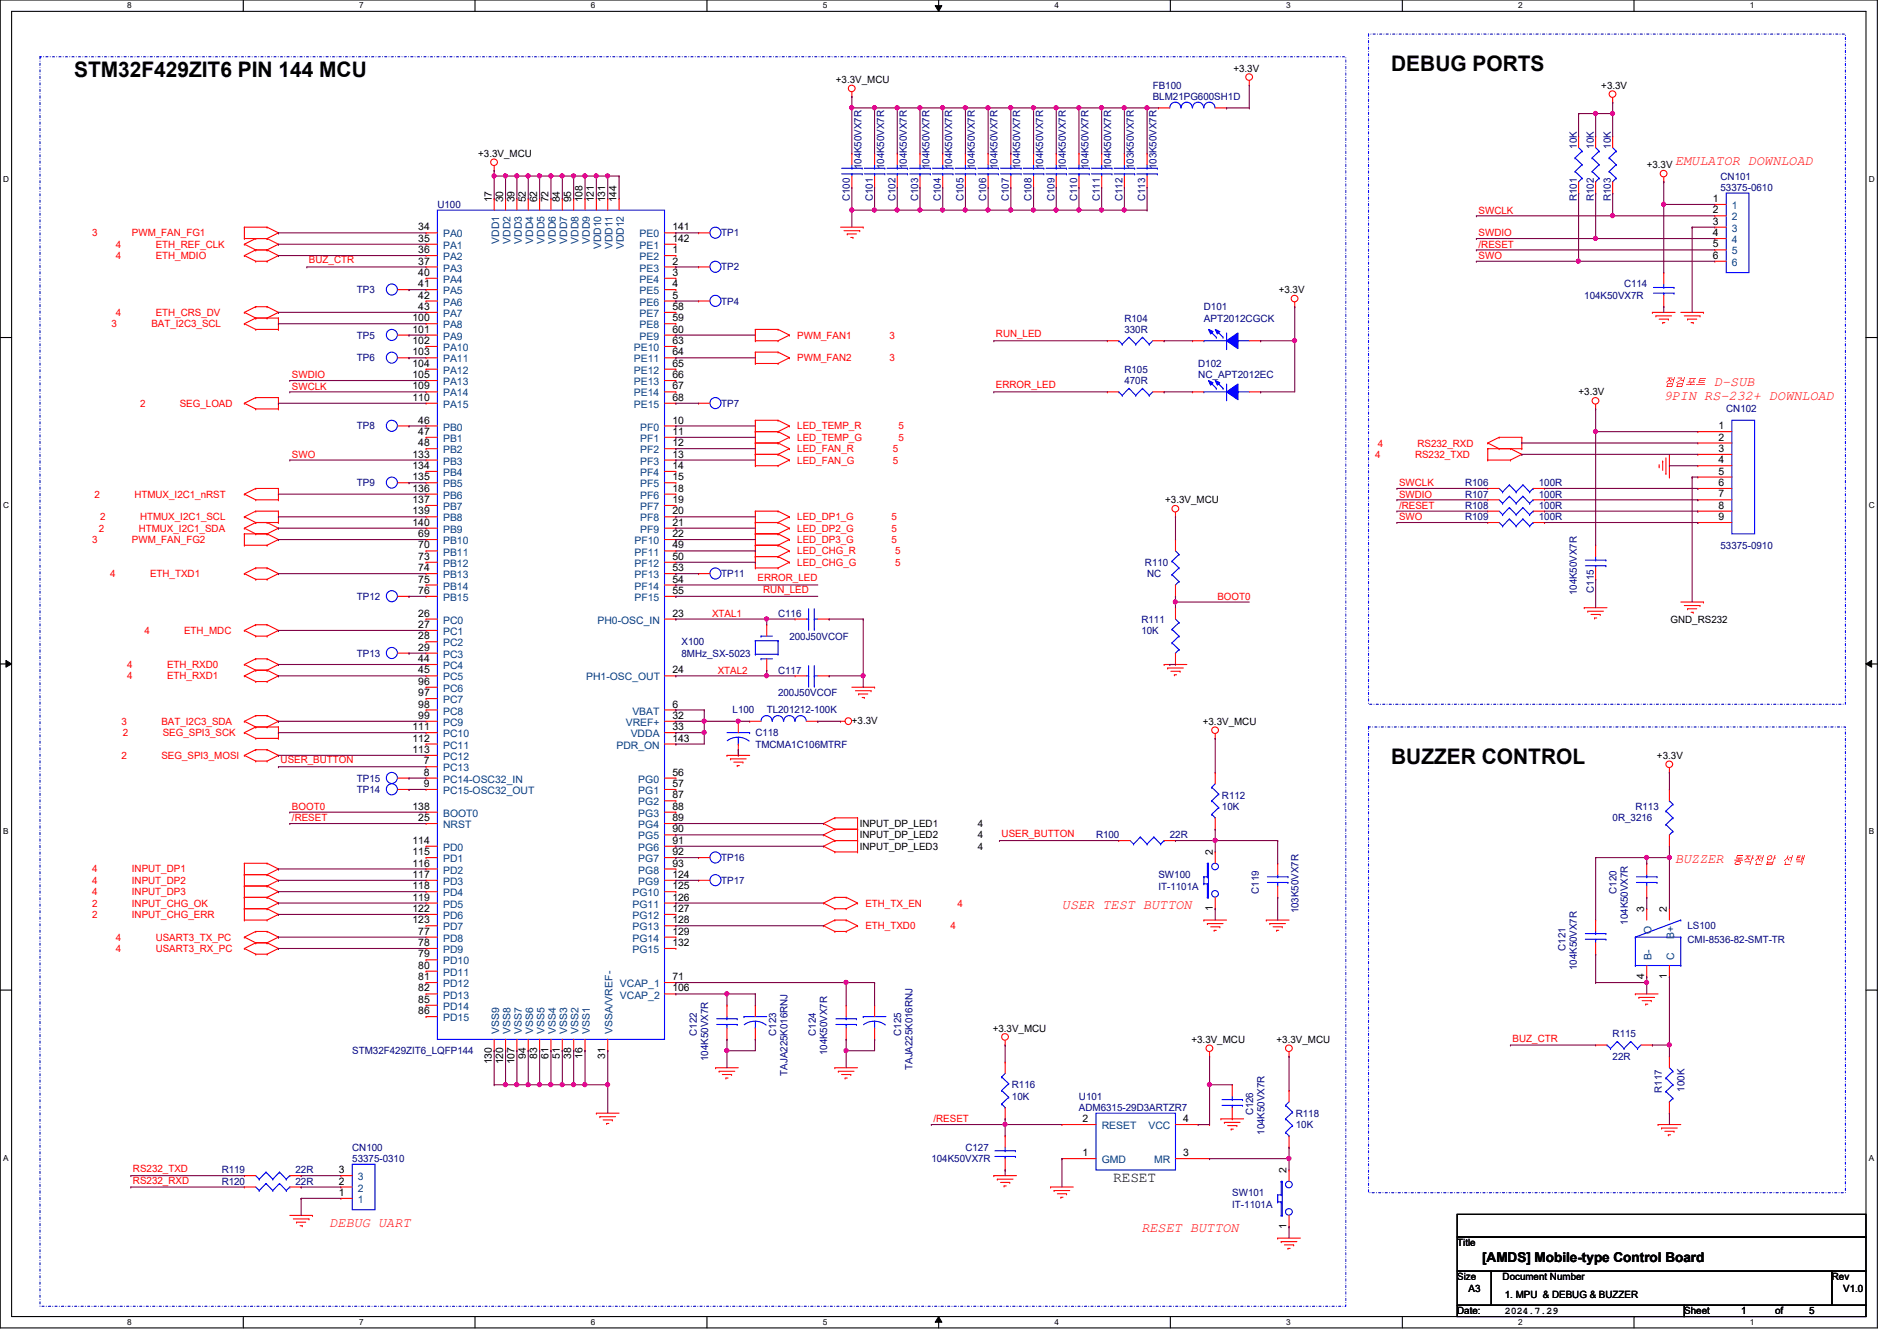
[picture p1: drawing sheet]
<svg xmlns="http://www.w3.org/2000/svg" width="297mm" height="210mm" viewBox="0 0 297 210" stroke-linecap="round" stroke-linejoin="round" font-family="sans-serif">
<defs><g id="words">
<g font-size="3.3">
<text x="217.8" y="11.1">DEBUG PORTS</text>
<text x="11.6" y="12">STM32F429ZIT6 PIN 144 MCU</text>
<text x="217.8" y="119.6">BUZZER CONTROL</text>
</g>
<text font-size="2.3" x="174.3" y="185">RESET</text>
<g font-size="2.1" fill="#f00">
<text x="262.3" y="25.8">EMULATOR DOWNLOAD</text>
<text x="260.5" y="62.6">9PIN RS-232+ DOWNLOAD</text>
<text x="268.4" y="60.5">D-SUB</text>
<text x="262.3" y="135.1">BUZZER</text>
<text x="166.3" y="142.2">USER TEST BUTTON</text>
<text x="51.6" y="192">DEBUG UART</text>
<text x="178.7" y="192.9">RESET BUTTON</text>
</g>
<text font-size="2.1" x="232.1" y="197.6">[AMDS] Mobile-type Control Board</text>
<g font-size="1.7" fill="#f00">
<text x="260.5" y="60.5">점검포트</text>
<text x="271.2" y="135.2">동작전압 선택</text>
</g>
<g font-size="1.6">
<text x="193.1" y="11.2">+3.3V</text>
<text x="130.9" y="13">+3.3V_MCU</text>
<text x="250.7" y="13.9">+3.3V</text>
<text x="74.9" y="24.6">+3.3V_MCU</text>
<text x="257.8" y="26.3">+3.3V</text>
<text x="77" y="31.7" transform="rotate(-90 77 31.7)">17</text>
<text x="78.8" y="31.7" transform="rotate(-90 78.8 31.7)">30</text>
<text x="80.6" y="31.7" transform="rotate(-90 80.6 31.7)">39</text>
<text x="82.3" y="31.7" transform="rotate(-90 82.3 31.7)">52</text>
<text x="84.1" y="31.7" transform="rotate(-90 84.1 31.7)">62</text>
<text x="85.9" y="31.7" transform="rotate(-90 85.9 31.7)">72</text>
<text x="87.7" y="31.7" transform="rotate(-90 87.7 31.7)">84</text>
<text x="89.4" y="31.7" transform="rotate(-90 89.4 31.7)">95</text>
<text x="91.2" y="31.7" transform="rotate(-90 91.2 31.7)">108</text>
<text x="93" y="31.7" transform="rotate(-90 93 31.7)">121</text>
<text x="94.8" y="31.7" transform="rotate(-90 94.8 31.7)">131</text>
<text x="96.6" y="31.7" transform="rotate(-90 96.6 31.7)">144</text>
<text x="268.2" y="31.6">1</text>
<text x="268.2" y="33.4">2</text>
<text x="268.2" y="35.2">3</text>
<text x="65.5" y="36.1">34</text>
<text x="65.5" y="37.8">35</text>
<text x="65.5" y="39.6">36</text>
<text x="65.5" y="41.4">37</text>
<text x="105.3" y="39.6">1</text>
<text x="105.3" y="41.4">2</text>
<text x="105.3" y="36.1">141</text>
<text x="105.3" y="37.8">142</text>
<text x="268.2" y="37">4</text>
<text x="268.2" y="38.7">5</text>
<text x="268.2" y="40.5">6</text>
<text x="65.5" y="43.2">40</text>
<text x="65.5" y="45">41</text>
<text x="65.5" y="46.7">42</text>
<text x="105.3" y="43.2">3</text>
<text x="105.3" y="45">4</text>
<text x="105.3" y="46.7">5</text>
<text x="200.2" y="45.9">+3.3V</text>
<text x="64.6" y="50.3">100</text>
<text x="64.6" y="52.1">101</text>
<text x="64.6" y="53.8">102</text>
<text x="65.5" y="48.5">43</text>
<text x="105.3" y="48.5">58</text>
<text x="105.3" y="50.3">59</text>
<text x="105.3" y="52.1">60</text>
<text x="105.3" y="53.8">63</text>
<text x="64.6" y="55.6">103</text>
<text x="64.6" y="57.4">104</text>
<text x="64.6" y="59.2">105</text>
<text x="105.3" y="55.6">64</text>
<text x="105.3" y="57.4">65</text>
<text x="105.3" y="59.2">66</text>
<text x="64.6" y="61">109</text>
<text x="64.6" y="62.7">110</text>
<text x="105.3" y="61">67</text>
<text x="105.3" y="62.7">68</text>
<text x="247.2" y="61.9">+3.3V</text>
<text x="64.6" y="71.6">133</text>
<text x="65.5" y="66.3">46</text>
<text x="65.5" y="68.1">47</text>
<text x="65.5" y="69.8">48</text>
<text x="105.3" y="66.3">10</text>
<text x="105.3" y="68.1">11</text>
<text x="105.3" y="69.8">12</text>
<text x="105.3" y="71.6">13</text>
<text x="269.1" y="67.2">1</text>
<text x="269.1" y="69">2</text>
<text x="269.1" y="70.7">3</text>
<text x="64.6" y="73.4">134</text>
<text x="64.6" y="75.2">135</text>
<text x="64.6" y="77">136</text>
<text x="105.3" y="73.4">14</text>
<text x="105.3" y="75.2">15</text>
<text x="105.3" y="77">18</text>
<text x="269.1" y="72.5">4</text>
<text x="269.1" y="74.3">5</text>
<text x="269.1" y="76.1">6</text>
<text x="269.1" y="77.9">7</text>
<text x="64.6" y="78.7">137</text>
<text x="64.6" y="80.5">139</text>
<text x="64.6" y="82.3">140</text>
<text x="105.3" y="78.7">19</text>
<text x="105.3" y="80.5">20</text>
<text x="105.3" y="82.3">21</text>
<text x="182.5" y="78.8">+3.3V_MCU</text>
<text x="269.1" y="79.6">8</text>
<text x="269.1" y="81.4">9</text>
<text x="65.5" y="84.1">69</text>
<text x="65.5" y="87.6">73</text>
<text x="65.5" y="89.4">74</text>
<text x="65.5" y="85.9">70</text>
<text x="105.3" y="84.1">22</text>
<text x="105.3" y="85.9">49</text>
<text x="105.3" y="87.6">50</text>
<text x="105.3" y="89.4">53</text>
<text x="65.5" y="91.2">75</text>
<text x="65.5" y="93">76</text>
<text x="105.3" y="91.2">54</text>
<text x="105.3" y="93">55</text>
<text x="65.5" y="96.5">26</text>
<text x="65.5" y="98.3">27</text>
<text x="65.5" y="100.1">28</text>
<text x="65.5" y="101.9">29</text>
<text x="105.3" y="96.5">23</text>
<text x="261.6" y="97.5">GND_RS232</text>
<text x="65.5" y="103.6">44</text>
<text x="65.5" y="105.4">45</text>
<text x="65.5" y="107.2">96</text>
<text x="105.3" y="105.4">24</text>
<text x="65.5" y="109">97</text>
<text x="65.5" y="110.7">98</text>
<text x="65.5" y="112.5">99</text>
<text x="105.3" y="110.7">6</text>
<text x="105.3" y="112.5">32</text>
<text x="133.4" y="113.3">+3.3V</text>
<text x="188.3" y="113.5">+3.3V_MCU</text>
<text x="64.6" y="114.3">111</text>
<text x="64.6" y="116.1">112</text>
<text x="64.6" y="117.9">113</text>
<text x="66.4" y="119.6">7</text>
<text x="105.3" y="114.3">33</text>
<text x="105.3" y="116.1">143</text>
<text x="259.5" y="118.8">+3.3V</text>
<text x="66.4" y="121.4">8</text>
<text x="66.4" y="123.2">9</text>
<text x="105.3" y="121.4">56</text>
<text x="105.3" y="123.2">57</text>
<text x="105.3" y="125">87</text>
<text x="64.6" y="126.7">138</text>
<text x="65.5" y="128.5">25</text>
<text x="105.3" y="126.7">88</text>
<text x="105.3" y="128.5">89</text>
<text x="105.3" y="130.3">90</text>
<text x="134.6" y="129.5">INPUT_DP_LED1</text>
<text x="134.6" y="131.2">INPUT_DP_LED2</text>
<text x="153.1" y="129.5">4</text>
<text x="153.1" y="131.2">4</text>
<text x="64.6" y="132.1">114</text>
<text x="64.6" y="133.9">115</text>
<text x="64.6" y="135.6">116</text>
<text x="64.6" y="137.4">117</text>
<text x="105.3" y="132.1">91</text>
<text x="105.3" y="133.9">92</text>
<text x="105.3" y="135.6">93</text>
<text x="105.3" y="137.4">124</text>
<text x="134.6" y="133">INPUT_DP_LED3</text>
<text x="153.1" y="133">4</text>
<text x="189.9" y="133.9" transform="rotate(-90 189.9 133.9)">2</text>
<text x="64.6" y="139.2">118</text>
<text x="64.6" y="141">119</text>
<text x="64.6" y="142.7">122</text>
<text x="105.3" y="139.2">125</text>
<text x="105.3" y="141">126</text>
<text x="105.3" y="142.7">127</text>
<text x="189.9" y="142.6" transform="rotate(-90 189.9 142.6)">1</text>
<text x="257.5" y="142.8" transform="rotate(-90 257.5 142.8)">3</text>
<text x="261" y="142.8" transform="rotate(-90 261 142.8)">2</text>
<text x="64.6" y="144.5">123</text>
<text x="65.5" y="146.3">77</text>
<text x="65.5" y="148.1">78</text>
<text x="65.5" y="149.9">79</text>
<text x="105.3" y="144.5">128</text>
<text x="105.3" y="146.3">129</text>
<text x="105.3" y="148.1">132</text>
<text x="65.5" y="151.6">80</text>
<text x="65.5" y="153.4">81</text>
<text x="65.5" y="155.2">82</text>
<text x="105.3" y="153.4">71</text>
<text x="105.3" y="155.2">106</text>
<text x="257.5" y="153.2" transform="rotate(-90 257.5 153.2)">4</text>
<text x="261" y="153.2" transform="rotate(-90 261 153.2)">1</text>
<text x="65.5" y="157">85</text>
<text x="65.5" y="158.7">86</text>
<text x="155.4" y="161.5">+3.3V_MCU</text>
<text x="77" y="166.6" transform="rotate(-90 77 166.6)">130</text>
<text x="78.8" y="166.6" transform="rotate(-90 78.8 166.6)">120</text>
<text x="80.6" y="166.6" transform="rotate(-90 80.6 166.6)">107</text>
<text x="82.3" y="165.7" transform="rotate(-90 82.3 165.7)">94</text>
<text x="84.1" y="165.7" transform="rotate(-90 84.1 165.7)">83</text>
<text x="85.9" y="165.7" transform="rotate(-90 85.9 165.7)">61</text>
<text x="87.7" y="165.7" transform="rotate(-90 87.7 165.7)">51</text>
<text x="89.4" y="165.7" transform="rotate(-90 89.4 165.7)">38</text>
<text x="91.2" y="165.7" transform="rotate(-90 91.2 165.7)">16</text>
<text x="94.8" y="165.7" transform="rotate(-90 94.8 165.7)">31</text>
<text x="186.6" y="163.2">+3.3V_MCU</text>
<text x="199.9" y="163.2">+3.3V_MCU</text>
<text x="169.5" y="175.6">2</text>
<text x="185.3" y="175.6">4</text>
<text x="53" y="185.4">2</text>
<text x="53" y="183.6">3</text>
<text x="169.5" y="181">1</text>
<text x="185.3" y="181">3</text>
<text x="201.5" y="183.7" transform="rotate(-90 201.5 183.7)">2</text>
<text x="53" y="187.2">1</text>
<text x="201.5" y="192.4" transform="rotate(-90 201.5 192.4)">1</text>
<text x="228.2" y="195.1">Title</text>
<text x="228.2" y="200.4">Size</text>
<text x="230" y="202.2">A3</text>
<text x="235.3" y="200.4">Document Number</text>
<text x="235.6" y="203.2">1. MPU &amp; DEBUG &amp; BUZZER</text>
<text x="286.8" y="200.4">Rev</text>
<text x="288.6" y="202.2">V1.0</text>
<text x="228.2" y="205.7">Date:</text>
<text x="235.6" y="205.7">2024.7.29</text>
<text x="263.7" y="205.7">Sheet</text>
<text x="272.6" y="205.7">1</text>
<text x="278" y="205.7">of</text>
<text x="283.3" y="205.7">5</text>
</g>
<g font-size="1.6" fill="#000080">
<text x="180.5" y="13.9">FB100</text>
<text x="180.5" y="15.7">BLM21PG600SH1D</text>
<text x="246.9" y="23.3" transform="rotate(-90 246.9 23.3)">10K</text>
<text x="249.6" y="23.3" transform="rotate(-90 249.6 23.3)">10K</text>
<text x="252.2" y="23.3" transform="rotate(-90 252.2 23.3)">10K</text>
<text x="134.9" y="26.5" transform="rotate(-90 134.9 26.5)">104K50VX7R</text>
<text x="138.4" y="26.5" transform="rotate(-90 138.4 26.5)">104K50VX7R</text>
<text x="142" y="26.5" transform="rotate(-90 142 26.5)">104K50VX7R</text>
<text x="145.5" y="26.5" transform="rotate(-90 145.5 26.5)">104K50VX7R</text>
<text x="149.1" y="26.5" transform="rotate(-90 149.1 26.5)">104K50VX7R</text>
<text x="152.7" y="26.5" transform="rotate(-90 152.7 26.5)">104K50VX7R</text>
<text x="156.2" y="26.5" transform="rotate(-90 156.2 26.5)">104K50VX7R</text>
<text x="159.8" y="26.5" transform="rotate(-90 159.8 26.5)">104K50VX7R</text>
<text x="163.3" y="26.5" transform="rotate(-90 163.3 26.5)">104K50VX7R</text>
<text x="166.9" y="26.5" transform="rotate(-90 166.9 26.5)">104K50VX7R</text>
<text x="170.4" y="26.5" transform="rotate(-90 170.4 26.5)">104K50VX7R</text>
<text x="174" y="26.5" transform="rotate(-90 174 26.5)">104K50VX7R</text>
<text x="177.5" y="26.5" transform="rotate(-90 177.5 26.5)">103K50VX7R</text>
<text x="181.1" y="26.5" transform="rotate(-90 181.1 26.5)">103K50VX7R</text>
<text x="269.4" y="28.1">CN101</text>
<text x="269.4" y="29.9">53375-0610</text>
<text x="68.5" y="32.6">U100</text>
<text x="133.1" y="31.5" transform="rotate(-90 133.1 31.5)">C100</text>
<text x="136.6" y="31.5" transform="rotate(-90 136.6 31.5)">C101</text>
<text x="140.2" y="31.5" transform="rotate(-90 140.2 31.5)">C102</text>
<text x="143.8" y="31.5" transform="rotate(-90 143.8 31.5)">C103</text>
<text x="147.3" y="31.5" transform="rotate(-90 147.3 31.5)">C104</text>
<text x="150.9" y="31.5" transform="rotate(-90 150.9 31.5)">C105</text>
<text x="154.4" y="31.5" transform="rotate(-90 154.4 31.5)">C106</text>
<text x="158" y="31.5" transform="rotate(-90 158 31.5)">C107</text>
<text x="161.5" y="31.5" transform="rotate(-90 161.5 31.5)">C108</text>
<text x="165.1" y="31.5" transform="rotate(-90 165.1 31.5)">C109</text>
<text x="168.7" y="31.5" transform="rotate(-90 168.7 31.5)">C110</text>
<text x="172.2" y="31.5" transform="rotate(-90 172.2 31.5)">C111</text>
<text x="175.8" y="31.5" transform="rotate(-90 175.8 31.5)">C112</text>
<text x="179.3" y="31.5" transform="rotate(-90 179.3 31.5)">C113</text>
<text x="246.9" y="31.5" transform="rotate(-90 246.9 31.5)">R101</text>
<text x="249.6" y="31.5" transform="rotate(-90 249.6 31.5)">R102</text>
<text x="252.2" y="31.5" transform="rotate(-90 252.2 31.5)">R103</text>
<text x="112.9" y="37">TP1</text>
<text x="55.9" y="45.9">TP3</text>
<text x="112.9" y="47.7">TP4</text>
<text x="112.9" y="42.3">TP2</text>
<text x="248.1" y="46.8">104K50VX7R</text>
<text x="254.3" y="45">C114</text>
<text x="55.9" y="53">TP5</text>
<text x="176.1" y="50.3">R104</text>
<text x="176.1" y="52.1">330R</text>
<text x="188.5" y="48.6">D101</text>
<text x="188.5" y="50.3">APT2012CGCK</text>
<text x="55.9" y="56.6">TP6</text>
<text x="176.1" y="58.3">R105</text>
<text x="187.6" y="57.4">D102</text>
<text x="187.6" y="59.2">NC_APT2012EC</text>
<text x="112.9" y="63.7">TP7</text>
<text x="176.1" y="60.1">470R</text>
<text x="270.3" y="64.6">CN102</text>
<text x="55.9" y="67.2">TP8</text>
<text x="55.9" y="76.1">TP9</text>
<text x="229.4" y="76.1">R106</text>
<text x="229.4" y="77.9">R107</text>
<text x="241" y="76.1">100R</text>
<text x="241" y="77.9">100R</text>
<text x="229.4" y="81.4">R109</text>
<text x="229.4" y="79.7">R108</text>
<text x="241" y="81.4">100R</text>
<text x="241" y="79.7">100R</text>
<text x="179.3" y="88.6">R110</text>
<text x="269.4" y="85.9">53375-0910</text>
<text x="55.9" y="93.9">TP12</text>
<text x="112.9" y="90.3">TP11</text>
<text x="179.6" y="90.3">NC</text>
<text x="246.9" y="93.2" transform="rotate(-90 246.9 93.2)">104K50VX7R</text>
<text x="249.6" y="92.8" transform="rotate(-90 249.6 92.8)">C115</text>
<text x="106.7" y="101">X100</text>
<text x="121.8" y="96.6">C116</text>
<text x="123.6" y="100.1">200J50VCOF</text>
<text x="178.7" y="97.5">R111</text>
<text x="178.7" y="99.2">10K</text>
<text x="55.9" y="102.8">TP13</text>
<text x="106.7" y="102.8">8MHz_SX-5023</text>
<text x="121.8" y="105.5">C117</text>
<text x="114.7" y="111.7">L100</text>
<text x="120.1" y="111.7">TL201212-100K</text>
<text x="121.8" y="109">200J50VCOF</text>
<text x="118.3" y="115.2">C118</text>
<text x="118.3" y="117">TMCMA1C106MTRF</text>
<text x="55.9" y="122.3">TP15</text>
<text x="55.9" y="124.1">TP14</text>
<text x="191.3" y="125">R112</text>
<text x="171.6" y="131.2">R100</text>
<text x="183.2" y="131.2">22R</text>
<text x="191.3" y="126.8">10K</text>
<text x="252.5" y="128.6">0R_3216</text>
<text x="256.1" y="126.8">R113</text>
<text x="112.9" y="134.8">TP16</text>
<text x="181.4" y="137.5">SW100</text>
<text x="112.9" y="138.3">TP17</text>
<text x="181.4" y="139.2">IT-1101A</text>
<text x="197.1" y="139.9" transform="rotate(-90 197.1 139.9)">C119</text>
<text x="203.3" y="143" transform="rotate(-90 203.3 143)">103K50VX7R</text>
<text x="253.1" y="139.9" transform="rotate(-90 253.1 139.9)">C120</text>
<text x="245.1" y="148.8" transform="rotate(-90 245.1 148.8)">C121</text>
<text x="254.9" y="144.7" transform="rotate(-90 254.9 144.7)">104K50VX7R</text>
<text x="264.2" y="145.5">LS100</text>
<text x="264.2" y="147.6">CMI-8536-82-SMT-TR</text>
<text x="246.9" y="151.8" transform="rotate(-90 246.9 151.8)">104K50VX7R</text>
<text x="55.2" y="165">STM32F429ZIT6_LQFP144</text>
<text x="109.1" y="162.1" transform="rotate(-90 109.1 162.1)">C122</text>
<text x="110.9" y="166.1" transform="rotate(-90 110.9 166.1)">104K50VX7R</text>
<text x="121.5" y="162.1" transform="rotate(-90 121.5 162.1)">C123</text>
<text x="127.8" y="162.1" transform="rotate(-90 127.8 162.1)">C124</text>
<text x="129.5" y="165.2" transform="rotate(-90 129.5 165.2)">104K50VX7R</text>
<text x="141.1" y="162.1" transform="rotate(-90 141.1 162.1)">C125</text>
<text x="142.9" y="167.5" transform="rotate(-90 142.9 167.5)">TAJA225K016RNJ</text>
<text x="252.5" y="162.3">R115</text>
<text x="252.5" y="165.9">22R</text>
<text x="123.3" y="168.4" transform="rotate(-90 123.3 168.4)">TAJA225K016RNJ</text>
<text x="158.5" y="170.3">R116</text>
<text x="158.5" y="172.1">10K</text>
<text x="168.9" y="172.1">U101</text>
<text x="168.9" y="173.9">ADM6315-29D3ARTZR7</text>
<text x="260.2" y="171" transform="rotate(-90 260.2 171)">R117</text>
<text x="263.8" y="170.9" transform="rotate(-90 263.8 170.9)">100K</text>
<text x="196.2" y="174.6" transform="rotate(-90 196.2 174.6)">C126</text>
<text x="198" y="177.6" transform="rotate(-90 198 177.6)">104K50VX7R</text>
<text x="202.9" y="174.8">R118</text>
<text x="202.9" y="176.6">10K</text>
<text x="34.7" y="185.5">R120</text>
<text x="34.7" y="183.7">R119</text>
<text x="46.3" y="185.5">22R</text>
<text x="46.3" y="183.7">22R</text>
<text x="55.2" y="180.1">CN100</text>
<text x="55.2" y="181.9">53375-0310</text>
<text x="145.8" y="181.9">104K50VX7R</text>
<text x="151.2" y="180.1">C127</text>
<text x="193" y="187.2">SW101</text>
<text x="193" y="189">IT-1101A</text>
</g>
<g font-size="1.6" fill="#f00">
<text x="231.5" y="33.4">SWCLK</text>
<text x="14.4" y="37">3</text>
<text x="18.2" y="38.8">4</text>
<text x="18.2" y="40.6">4</text>
<text x="20.7" y="37">PWM_FAN_FG1</text>
<text x="24.4" y="38.8">ETH_REF_CLK</text>
<text x="24.4" y="40.6">ETH_MDIO</text>
<text x="48.4" y="41.2">BUZ_CTR</text>
<text x="231.5" y="37">SWDIO</text>
<text x="231.5" y="40.6">SWO</text>
<text x="231.5" y="38.8">/RESET</text>
<text x="17.5" y="51.2">3</text>
<text x="18.2" y="49.4">4</text>
<text x="23.7" y="51.2">BAT_I2C3_SCL</text>
<text x="24.4" y="49.4">ETH_CRS_DV</text>
<text x="124.8" y="53">PWM_FAN1</text>
<text x="139.3" y="53">3</text>
<text x="156" y="52.8">RUN_LED</text>
<text x="45.7" y="59.2">SWDIO</text>
<text x="124.8" y="56.6">PWM_FAN2</text>
<text x="139.3" y="56.6">3</text>
<text x="21.9" y="63.7">2</text>
<text x="28.1" y="63.7">SEG_LOAD</text>
<text x="45.7" y="61">SWCLK</text>
<text x="156" y="60.8">ERROR_LED</text>
<text x="45.7" y="71.7">SWO</text>
<text x="124.8" y="67.2">LED_TEMP_R</text>
<text x="124.8" y="69">LED_TEMP_G</text>
<text x="124.8" y="70.8">LED_FAN_R</text>
<text x="139.8" y="70.8">5</text>
<text x="140.7" y="67.2">5</text>
<text x="140.7" y="69">5</text>
<text x="215.3" y="71.7">4</text>
<text x="215.7" y="69.9">4</text>
<text x="221.6" y="71.7">RS232_TXD</text>
<text x="222" y="69.9">RS232_RXD</text>
<text x="14.8" y="77.9">2</text>
<text x="21" y="77.9">HTMUX_I2C1_nRST</text>
<text x="124.8" y="72.6">LED_FAN_G</text>
<text x="139.8" y="72.6">5</text>
<text x="219.1" y="76.1">SWCLK</text>
<text x="219.1" y="77.9">SWDIO</text>
<text x="15.5" y="83.2">2</text>
<text x="15.7" y="81.4">2</text>
<text x="21.7" y="83.2">HTMUX_I2C1_SDA</text>
<text x="21.9" y="81.4">HTMUX_I2C1_SCL</text>
<text x="124.8" y="81.4">LED_DP1_G</text>
<text x="124.8" y="83.2">LED_DP2_G</text>
<text x="139.6" y="81.4">5</text>
<text x="139.6" y="83.2">5</text>
<text x="219.1" y="81.4">SWO</text>
<text x="219.1" y="79.7">/RESET</text>
<text x="14.4" y="85">3</text>
<text x="20.7" y="85">PWM_FAN_FG2</text>
<text x="124.8" y="85">LED_DP3_G</text>
<text x="124.8" y="86.8">LED_CHG_R</text>
<text x="124.8" y="88.6">LED_CHG_G</text>
<text x="139.6" y="85">5</text>
<text x="140.2" y="86.8">5</text>
<text x="140.2" y="88.6">5</text>
<text x="17.3" y="90.3">4</text>
<text x="23.5" y="90.3">ETH_TXD1</text>
<text x="118.6" y="91">ERROR_LED</text>
<text x="119.5" y="92.8">RUN_LED</text>
<text x="190.6" y="93.9">BOOT0</text>
<text x="22.6" y="99.2">4</text>
<text x="28.8" y="99.2">ETH_MDC</text>
<text x="111.5" y="96.6">XTAL1</text>
<text x="19.9" y="104.6">4</text>
<text x="19.9" y="106.3">4</text>
<text x="26.2" y="104.6">ETH_RXD0</text>
<text x="26.2" y="106.3">ETH_RXD1</text>
<text x="112.4" y="105.5">XTAL2</text>
<text x="19" y="113.5">3</text>
<text x="25.3" y="113.5">BAT_I2C3_SDA</text>
<text x="19" y="118.8">2</text>
<text x="19.3" y="115.2">2</text>
<text x="25.3" y="118.8">SEG_SPI3_MOSI</text>
<text x="25.5" y="115.2">SEG_SPI3_SCK</text>
<text x="43.9" y="119.5">USER_BUTTON</text>
<text x="45.7" y="128.6">/RESET</text>
<text x="45.7" y="126.8">BOOT0</text>
<text x="156.8" y="131">USER_BUTTON</text>
<text x="14.4" y="136.6">4</text>
<text x="20.7" y="136.6">INPUT_DP1</text>
<text x="14.4" y="138.3">4</text>
<text x="14.4" y="141.9">2</text>
<text x="14.4" y="140.1">4</text>
<text x="14.4" y="143.7">2</text>
<text x="20.7" y="138.3">INPUT_DP2</text>
<text x="20.7" y="141.9">INPUT_CHG_OK</text>
<text x="20.7" y="140.1">INPUT_DP3</text>
<text x="20.7" y="143.7">INPUT_CHG_ERR</text>
<text x="135.5" y="141.9">ETH_TX_EN</text>
<text x="149.9" y="141.9">4</text>
<text x="18.2" y="147.2">4</text>
<text x="18.2" y="149">4</text>
<text x="24.4" y="147.2">USART3_TX_PC</text>
<text x="24.4" y="149">USART3_RX_PC</text>
<text x="135.5" y="145.5">ETH_TXD0</text>
<text x="148.8" y="145.5">4</text>
<text x="236.9" y="163">BUZ_CTR</text>
<text x="146.2" y="175.7">/RESET</text>
<text x="20.8" y="183.5">RS232_TXD</text>
<text x="20.8" y="185.3">RS232_RXD</text>
</g>
<g font-size="1.6" fill="#004080">
<text x="271.2" y="32.7">1</text>
<text x="271.2" y="34.5">2</text>
<text x="69.4" y="37.2">PA0</text>
<text x="69.4" y="38.9">PA1</text>
<text x="69.4" y="40.7">PA2</text>
<text x="78.1" y="38.1" transform="rotate(-90 78.1 38.1)">VDD1</text>
<text x="79.9" y="38.1" transform="rotate(-90 79.9 38.1)">VDD2</text>
<text x="81.7" y="38.1" transform="rotate(-90 81.7 38.1)">VDD3</text>
<text x="83.5" y="38.1" transform="rotate(-90 83.5 38.1)">VDD4</text>
<text x="85.3" y="38.1" transform="rotate(-90 85.3 38.1)">VDD5</text>
<text x="87" y="38.1" transform="rotate(-90 87 38.1)">VDD6</text>
<text x="88.8" y="38.1" transform="rotate(-90 88.8 38.1)">VDD7</text>
<text x="90.6" y="38.1" transform="rotate(-90 90.6 38.1)">VDD8</text>
<text x="92.4" y="38.1" transform="rotate(-90 92.4 38.1)">VDD9</text>
<text x="94.1" y="39" transform="rotate(-90 94.1 39)">VDD10</text>
<text x="95.9" y="39" transform="rotate(-90 95.9 39)">VDD11</text>
<text x="97.7" y="39" transform="rotate(-90 97.7 39)">VDD12</text>
<text x="100.2" y="40.7">PE2</text>
<text x="100.2" y="37.2">PE0</text>
<text x="100.2" y="38.9">PE1</text>
<text x="271.2" y="36.3">3</text>
<text x="271.2" y="38.1">4</text>
<text x="271.2" y="39.8">5</text>
<text x="271.2" y="41.6">6</text>
<text x="69.4" y="42.5">PA3</text>
<text x="69.4" y="44.3">PA4</text>
<text x="69.4" y="46.1">PA5</text>
<text x="69.4" y="47.8">PA6</text>
<text x="100.2" y="42.5">PE3</text>
<text x="100.2" y="44.3">PE4</text>
<text x="100.2" y="46.1">PE5</text>
<text x="100.2" y="47.8">PE6</text>
<text x="69.4" y="49.6">PA7</text>
<text x="69.4" y="51.4">PA8</text>
<text x="69.4" y="53.2">PA9</text>
<text x="100.2" y="49.6">PE7</text>
<text x="100.2" y="51.4">PE8</text>
<text x="100.2" y="53.2">PE9</text>
<text x="69.4" y="54.9">PA10</text>
<text x="69.4" y="56.7">PA11</text>
<text x="69.4" y="58.5">PA12</text>
<text x="99.3" y="54.9">PE10</text>
<text x="99.3" y="56.7">PE11</text>
<text x="99.3" y="58.5">PE12</text>
<text x="69.4" y="60.3">PA13</text>
<text x="69.4" y="62.1">PA14</text>
<text x="69.4" y="63.8">PA15</text>
<text x="99.3" y="60.3">PE13</text>
<text x="99.3" y="62.1">PE14</text>
<text x="99.3" y="63.8">PE15</text>
<text x="69.4" y="67.4">PB0</text>
<text x="69.4" y="69.2">PB1</text>
<text x="69.4" y="71">PB2</text>
<text x="100.2" y="67.4">PF0</text>
<text x="100.2" y="69.2">PF1</text>
<text x="100.2" y="71">PF2</text>
<text x="69.4" y="72.7">PB3</text>
<text x="69.4" y="74.5">PB4</text>
<text x="69.4" y="76.3">PB5</text>
<text x="100.2" y="72.7">PF3</text>
<text x="100.2" y="74.5">PF4</text>
<text x="100.2" y="76.3">PF5</text>
<text x="69.4" y="78.1">PB6</text>
<text x="69.4" y="79.8">PB7</text>
<text x="69.4" y="81.6">PB8</text>
<text x="69.4" y="83.4">PB9</text>
<text x="100.2" y="78.1">PF6</text>
<text x="100.2" y="79.8">PF7</text>
<text x="100.2" y="81.6">PF8</text>
<text x="100.2" y="83.4">PF9</text>
<text x="69.4" y="85.2">PB10</text>
<text x="69.4" y="88.7">PB12</text>
<text x="69.4" y="87">PB11</text>
<text x="99.4" y="85.2">PF10</text>
<text x="99.4" y="87">PF11</text>
<text x="99.4" y="88.7">PF12</text>
<text x="69.4" y="90.5">PB13</text>
<text x="69.4" y="92.3">PB14</text>
<text x="69.4" y="94.1">PB15</text>
<text x="99.4" y="90.5">PF13</text>
<text x="99.4" y="92.3">PF14</text>
<text x="99.4" y="94.1">PF15</text>
<text x="69.4" y="97.6">PC0</text>
<text x="69.4" y="99.4">PC1</text>
<text x="69.4" y="101.2">PC2</text>
<text x="93.6" y="97.6">PH0-OSC_IN</text>
<text x="69.4" y="103">PC3</text>
<text x="69.4" y="104.7">PC4</text>
<text x="69.4" y="106.5">PC5</text>
<text x="91.8" y="106.5">PH1-OSC_OUT</text>
<text x="69.4" y="108.3">PC6</text>
<text x="69.4" y="110.1">PC7</text>
<text x="69.4" y="111.8">PC8</text>
<text x="69.4" y="113.6">PC9</text>
<text x="98" y="113.6">VREF+</text>
<text x="99" y="111.8">VBAT</text>
<text x="69.4" y="115.4">PC10</text>
<text x="69.4" y="117.2">PC11</text>
<text x="69.4" y="119">PC12</text>
<text x="96.5" y="117.2">PDR_ON</text>
<text x="98.8" y="115.4">VDDA</text>
<text x="69.4" y="120.7">PC13</text>
<text x="69.4" y="122.5">PC14-OSC32_IN</text>
<text x="69.4" y="124.3">PC15-OSC32_OUT</text>
<text x="99.9" y="122.5">PG0</text>
<text x="99.9" y="124.3">PG1</text>
<text x="69.4" y="129.6">NRST</text>
<text x="69.4" y="127.8">BOOT0</text>
<text x="99.9" y="126.1">PG2</text>
<text x="99.9" y="127.8">PG3</text>
<text x="99.9" y="129.6">PG4</text>
<text x="99.9" y="131.4">PG5</text>
<text x="69.4" y="133.2">PD0</text>
<text x="69.4" y="135">PD1</text>
<text x="69.4" y="136.7">PD2</text>
<text x="99.9" y="133.2">PG6</text>
<text x="99.9" y="135">PG7</text>
<text x="99.9" y="136.7">PG8</text>
<text x="69.4" y="138.5">PD3</text>
<text x="69.4" y="140.3">PD4</text>
<text x="69.4" y="142.1">PD5</text>
<text x="69.4" y="143.8">PD6</text>
<text x="99.1" y="140.3">PG10</text>
<text x="99.1" y="142.1">PG11</text>
<text x="99.1" y="143.8">PG12</text>
<text x="99.9" y="138.5">PG9</text>
<text x="69.4" y="147.4">PD8</text>
<text x="69.4" y="149.2">PD9</text>
<text x="69.4" y="145.6">PD7</text>
<text x="99.1" y="145.6">PG13</text>
<text x="99.1" y="147.4">PG14</text>
<text x="99.1" y="149.2">PG15</text>
<text x="258.6" y="146.2" transform="rotate(-90 258.6 146.2)">O</text>
<text x="262.2" y="147" transform="rotate(-90 262.2 147)">B+</text>
<text x="69.4" y="151">PD10</text>
<text x="69.4" y="152.7">PD11</text>
<text x="69.4" y="154.5">PD12</text>
<text x="97.1" y="154.5">VCAP_1</text>
<text x="258.6" y="150.2" transform="rotate(-90 258.6 150.2)">B-</text>
<text x="262.2" y="150.2" transform="rotate(-90 262.2 150.2)">C</text>
<text x="69.4" y="156.3">PD13</text>
<text x="69.4" y="158.1">PD14</text>
<text x="69.4" y="159.9">PD15</text>
<text x="78.1" y="161.8" transform="rotate(-90 78.1 161.8)">VSS9</text>
<text x="79.9" y="161.8" transform="rotate(-90 79.9 161.8)">VSS8</text>
<text x="81.7" y="161.8" transform="rotate(-90 81.7 161.8)">VSS7</text>
<text x="83.5" y="161.8" transform="rotate(-90 83.5 161.8)">VSS6</text>
<text x="85.3" y="161.8" transform="rotate(-90 85.3 161.8)">VSS5</text>
<text x="87" y="161.8" transform="rotate(-90 87 161.8)">VSS4</text>
<text x="88.8" y="161.8" transform="rotate(-90 88.8 161.8)">VSS3</text>
<text x="90.6" y="161.8" transform="rotate(-90 90.6 161.8)">VSS2</text>
<text x="92.4" y="161.8" transform="rotate(-90 92.4 161.8)">VSS1</text>
<text x="95.9" y="161.8" transform="rotate(-90 95.9 161.8)">VSSA/VREF-</text>
<text x="97.1" y="156.3">VCAP_2</text>
<text x="172.5" y="176.7">RESET</text>
<text x="179.8" y="176.7">VCC</text>
<text x="56" y="184.7">3</text>
<text x="172.5" y="182.1">GMD</text>
<text x="180.7" y="182.1">MR</text>
<text x="56" y="188.3">1</text>
<text x="56" y="186.5">2</text>
</g>
<g font-size="1.3">
<text x="19.9" y="1.3">8</text>
<text x="56.2" y="1.3">7</text>
<text x="92.5" y="1.3">6</text>
<text x="128.8" y="1.3">5</text>
<text x="165.1" y="1.3">4</text>
<text x="201.4" y="1.3">3</text>
<text x="237.7" y="1.3">2</text>
<text x="274" y="1.3">1</text>
<text x=".5" y="28.4">D</text>
<text x="292.6" y="28.4">D</text>
<text x=".5" y="79.5">C</text>
<text x="292.6" y="79.5">C</text>
<text x=".5" y="130.6">B</text>
<text x="292.6" y="130.6">B</text>
<text x=".5" y="181.7">A</text>
<text x="292.6" y="181.7">A</text>
<text x="19.9" y="207.4">8</text>
<text x="56.2" y="207.4">7</text>
<text x="92.5" y="207.4">6</text>
<text x="128.8" y="207.4">5</text>
<text x="165.1" y="207.4">4</text>
<text x="201.4" y="207.4">3</text>
<text x="237.7" y="207.4">2</text>
<text x="274" y="207.4">1</text>
</g>
</g></defs>
<path d="M0 0h294v207.9h-294zM1.8 1.8h290.4v204.3h-290.4z" fill="none" stroke="#000" stroke-width=".17"/>
<g fill="#fff">
<path d="M19.9 .2h.7v1.4h-.7z"/>
<path d="M19.9 206.2h.7v1.4h-.7z"/>
</g>
<path d="M38.1 0v1.8M38.1 206.1v1.8" fill="none" stroke="#000" stroke-width=".17"/>
<g fill="#fff">
<path d="M56.2 .2h.7v1.4h-.7z"/>
<path d="M56.2 206.2h.7v1.4h-.7z"/>
</g>
<path d="M74.4 0v1.8M74.4 206.1v1.8" fill="none" stroke="#000" stroke-width=".17"/>
<g fill="#fff">
<path d="M92.5 .2h.7v1.4h-.7z"/>
<path d="M92.5 206.2h.7v1.4h-.7z"/>
</g>
<path d="M110.7 0v1.8M110.7 206.1v1.8" fill="none" stroke="#000" stroke-width=".17"/>
<g fill="#fff">
<path d="M128.8 .2h.7v1.4h-.7z"/>
<path d="M128.8 206.2h.7v1.4h-.7z"/>
</g>
<path d="M147 0v1.8M147 206.1v1.8" fill="none" stroke="#000" stroke-width=".17"/>
<path d="M146.4 .9h1.1l-.5 .9zM147 206.1l.5 .9h-1.1z" fill="#000"/>
<path d="M146.4 .9h1.1l-.5 .9zM147 206.1l.5 .9h-1.1z" fill="none" stroke="#000" stroke-width=".16"/>
<g fill="#fff">
<path d="M165.1 .2h.7v1.4h-.7z"/>
<path d="M165.1 206.2h.7v1.4h-.7z"/>
</g>
<path d="M183.3 0v1.8M183.3 206.1v1.8" fill="none" stroke="#000" stroke-width=".17"/>
<g fill="#fff">
<path d="M201.4 .2h.7v1.4h-.7z"/>
<path d="M201.4 206.2h.7v1.4h-.7z"/>
</g>
<path d="M219.6 0v1.8M219.6 206.1v1.8" fill="none" stroke="#000" stroke-width=".17"/>
<g fill="#fff">
<path d="M237.7 .2h.7v1.4h-.7z"/>
<path d="M237.7 206.2h.7v1.4h-.7z"/>
</g>
<path d="M255.9 0v1.8M255.9 206.1v1.8" fill="none" stroke="#000" stroke-width=".17"/>
<g fill="#fff">
<path d="M274 .2h.7v1.4h-.7z"/>
<path d="M274 206.2h.7v1.4h-.7z"/>
<path d="M.5 27.3h.9v1.4h-.9z"/>
<path d="M292.6 27.3h.9v1.4h-.9z"/>
<path d="M.5 78.4h.9v1.4h-.9z"/>
<path d="M292.6 78.4h.9v1.4h-.9z"/>
</g>
<path d="M0 52.8h1.8M292.2 52.8h1.8" fill="none" stroke="#000" stroke-width=".17"/>
<g fill="#fff">
<path d="M.5 129.5h.8v1.4h-.8z"/>
<path d="M292.6 129.5h.9v1.4h-.9z"/>
</g>
<path d="M0 103.9h1.8M292.2 103.9h1.8" fill="none" stroke="#000" stroke-width=".17"/>
<path d="M.9 103.4l.9 .5-.9 .5zM292.2 103.9l.9-.5v1z" fill="#000"/>
<path d="M.9 103.4l.9 .5-.9 .5zM292.2 103.9l.9-.5v1z" fill="none" stroke="#000" stroke-width=".16"/>
<g fill="#fff">
<path d="M.5 180.5h.8v1.4h-.8z"/>
<path d="M292.6 180.5h.9v1.4h-.9z"/>
</g>
<path d="M0 155h1.8M292.2 155h1.8M228.2 190.1h64v3.5h-64zM228.2 193.6h64v5.4h-64zM228.2 199h5.3v5.3h-5.3zM233.5 199h53.3v5.3h-53.3zM286.8 199h5.4v5.3h-5.4zM228.2 204.3h35.5v1.8h-35.5zM263.7 204.3h28.5v1.8h-28.5z" fill="none" stroke="#000" stroke-width=".17"/>
<path d="M6.3 8.9h204.4v195.6h-204.4zM214.3 5.3h74.7v104.9h-74.7zM214.3 113.8h74.7v72.9h-74.7z" fill="none" stroke="#00f" stroke-width=".17" stroke-dasharray=".3 .3 0 .3"/>
<g fill="none" stroke="#f00" stroke-width=".17">
<path d="M133.4 15.1h.1M133.4 14.4v.7M181.4 16.9h.1M181.4 16.9h1.8M190.3 16.9h1.8M192.1 16.9h.1M195.6 13.3h.1M195.6 12.6v.7M252.5 16h.1M252.5 15.3v.7M38.3 38.2h.1M38.3 37.3h.1"/>
<path d="M38.3 35.6h.1M38.3 37.3h3.5M38.3 38.2l1.7 .9M38.3 35.6h3.5M38.3 35.6v1.7M40 37.3h.1M40 39.1h.1M40 37.3l-1.7 .9M40 39.1h1.8M40 39.1l-1.7 .9M41.8 37.3h.1M41.8 39.1h.1"/>
<path d="M41.8 35.6h.1M41.8 37.3l1.8 .9M41.8 39.1l1.8 .9M41.8 35.6l1.8 .8M43.6 38.2h.1M43.6 36.4h.1M43.6 38.2l-1.8 .9M43.6 36.4l-1.8 .9M77.4 26.7h.1M77.4 26v.7M131.6 35.6h3.6M132.2 36.1h2.4"/>
<path d="M132.7 36.6h.1M132.7 36.6h1.4M133.2 37.2h.4M133.6 37.2h.1M134.6 36.1h.1M135.2 35.6h.1M136.9 29.3h.1M136.9 24h.1M136.9 24v1.8M136.9 27.6v1.7M147.6 29.3h.1M147.6 24h.1"/>
<path d="M147.6 24v1.8M147.6 27.6v1.7M151.2 29.3h.1M151.2 24h.1M151.2 24v1.8M151.2 27.6v1.7M158.3 29.3h.1M158.3 24h.1M158.3 24v1.8M158.3 27.6v1.7M172.5 29.3h.1M172.5 24h.1"/>
<path d="M172.5 24v1.8M172.5 27.6v1.7M249.8 21.3h.1M249.8 30.2h.1M249.8 21.3v1.8M249.8 28.4v1.8M260.5 28.4h.1M260.5 27.7v.7M268.5 32h.1M268.5 33.8h.1M268.5 35.6h.1M268.5 37.3h.1"/>
<path d="M268.5 39.1h.1M268.5 37.3h1.8M268.5 39.1h1.8M268.5 35.6h1.8M268.5 32h1.8M268.5 33.8h1.8M38.3 40h.1M38.3 48.9h.1M38.3 50.7h.1M38.3 40l1.7 .9M38.3 48.9l1.7 .9M38.3 50.7l1.7 .9"/>
<path d="M40 40.9h.1M40 48h.1M40 49.8h.1M40 51.6h.1M40 40.9h1.8M40 48l-1.7 .9M40 48h1.8M40 49.8h3.6M40 51.6h3.6M40 49.8l-1.7 .9M41.8 40.9h.1M41.8 48h.1"/>
<path d="M41.8 49.8h.1M41.8 48l1.8 .9M43.6 40h.1M43.6 48.9h.1M43.6 51.6h.1M43.6 49.8h.1M43.6 40l-1.8 .9M43.6 48.9l-1.8 .9M43.6 49.8v1.8M109.4 47.1h.1M109.4 47.1h1.8M118.3 53.3h.1"/>
<path d="M118.3 51.6h.1M118.3 56.9h.1M118.3 55.1h.1M118.3 51.6h3.5M118.3 53.3h3.5M118.3 51.6v1.7M118.3 55.1v1.8M118.3 55.1h3.5M118.3 56.9h3.5M121.8 51.6h.1M121.8 53.3h.1M121.8 55.1h.1"/>
<path d="M121.8 56.9h.1M121.8 51.6l1.8 .9M121.8 55.1l1.8 .9M123.6 52.5h.1M123.6 56h.1M123.6 52.5l-1.8 .8M123.6 56l-1.8 .9M173.4 53.3h.1M173.4 53.3h1.8M180.5 53.3h1.8M182.3 53.3h.1M202.7 48h.1"/>
<path d="M202.7 47.3v.7M258.7 48.9h.1M258.7 48.9h3.6M259.3 49.4h.1M259.3 49.4h2.4M259.8 50h1.4M260.3 50.5h.1M260.3 50.5h.4M261.2 50h.1M263.2 48.9h3.5M263.7 49.4h2.5M264.2 50h.1"/>
<path d="M264.2 50h1.5M264.8 50.5h.3M265.1 50.5h.1M266.2 49.4h.1M266.7 48.9h.1M268.5 40.9h.1M268.5 40.9h1.8M38.3 77.3h.1M38.3 63.1h.1M38.3 77.3l1.7 .9M38.3 63.1l1.7 .9M40 76.5h.1"/>
<path d="M40 78.2h.1M40 62.2h.1M40 64h.1M40 76.5h3.6M40 76.5l-1.7 .8M40 78.2h3.6M40 62.2h3.6M40 62.2l-1.7 .9M40 64h3.6M43.6 78.2h.1M43.6 76.5h.1M43.6 64h.1"/>
<path d="M43.6 62.2h.1M43.6 62.2v1.8M43.6 76.5v1.7M62.3 66.7h1.7M64 66.7h.1M118.3 67.6h.1M118.3 65.8h.1M118.3 69.3h.1M118.3 71.1h.1M118.3 72.9h.1M118.3 65.8v7.1M118.3 65.8h3.5"/>
<path d="M118.3 67.6h3.5M118.3 69.3h3.5M118.3 71.1h3.5M118.3 72.9h3.5M121.8 65.8h.1M121.8 67.6h.1M121.8 69.3h.1M121.8 71.1h.1M121.8 72.9h.1M121.8 65.8l1.8 .9M121.8 67.6l1.8 .9M121.8 69.3l1.8 .9"/>
<path d="M121.8 71.1l1.8 .9M123.6 66.7h.1M123.6 68.5h.1M123.6 70.2h.1M123.6 72h.1M123.6 66.7l-1.8 .9M123.6 68.5l-1.8 .8M123.6 70.2l-1.8 .9M123.6 72l-1.8 .9M233 69.3h.1M233 72h.1M233 70.2h.1"/>
<path d="M233 76.5h.1M233 76.5h1.7M233 69.3l1.7 .9M233 70.2h5.3M233 72h3.5M233 70.2v1.8M234.7 68.5h.1M234.7 70.2h.1M234.7 68.5h3.6M234.7 68.5l-1.7 .8M236.5 70.2h.1M236.5 72h.1"/>
<path d="M236.5 70.2l1.8 .9M238.3 70.2h.1M238.3 68.5h.1M238.3 71.1h.1M238.3 68.5v1.7M238.3 71.1l-1.8 .9M240.1 76.5h1.7M241.8 76.5h.1M249.8 64h.1M249.8 63.3v.7M259.8 73.1h.1M259.8 72.7v.4"/>
<path d="M260.3 72.2h.1M260.3 72.2v1.4M260.9 74.1h.1M260.9 71.7v2.4M261.4 74.7h.1M261.4 71.1v3.6M38.3 98.7h.1M38.3 89.8h.1M38.3 80.9h.1M38.3 82.7h.1M38.3 85.3h.1M38.3 83.6h.1"/>
<path d="M38.3 98.7l1.7 .9M38.3 89.8l1.7 .9M38.3 80.9l1.7 .9M38.3 83.6h3.5M38.3 82.7l1.7 .9M38.3 83.6v1.7M38.3 85.3h3.5M40 97.8h.1M40 99.6h.1M40 88.9h.1M40 90.7h.1M40 80h.1"/>
<path d="M40 81.8h.1M40 83.6h.1M40 97.8l-1.7 .9M40 97.8h1.8M40 99.6h1.8M40 88.9l-1.7 .9M40 88.9h1.8M40 90.7h1.8M40 80h3.6M40 80l-1.7 .9M40 81.8h3.6M40 81.8l-1.7 .9"/>
<path d="M41.8 97.8h.1M41.8 99.6h.1M41.8 88.9h.1M41.8 90.7h.1M41.8 81.8h.1M41.8 83.6h.1M41.8 85.3h.1M41.8 97.8l1.8 .9M41.8 88.9l1.8 .9M41.8 81.8l1.8 .9M41.8 83.6l1.8 .9M43.6 98.7h.1"/>
<path d="M43.6 89.8h.1M43.6 81.8h.1M43.6 80h.1M43.6 82.7h.1M43.6 84.5h.1M43.6 98.7l-1.8 .9M43.6 89.8l-1.8 .9M43.6 80v1.8M43.6 82.7l-1.8 .9M43.6 84.5l-1.8 .8M62.3 93.3h1.7M64 93.3h.1"/>
<path d="M118.3 81.8h.1M118.3 80h.1M118.3 83.6h.1M118.3 85.3h.1M118.3 87.1h.1M118.3 88.9h.1M118.3 88.9h3.5M118.3 80h3.5M118.3 81.8h3.5M118.3 80v8.9M118.3 83.6h3.5M118.3 85.3h3.5"/>
<path d="M118.3 87.1h3.5M121.8 80h.1M121.8 81.8h.1M121.8 83.6h.1M121.8 85.3h.1M121.8 87.1h.1M121.8 88.9h.1M121.8 81.8l1.8 .9M121.8 80l1.8 .9M121.8 83.6l1.8 .9M121.8 85.3l1.8 .9M121.8 87.1l1.8 .9"/>
<path d="M123.6 80.9h.1M123.6 82.7h.1M123.6 84.5h.1M123.6 86.2h.1M123.6 88h.1M123.6 80.9l-1.8 .9M123.6 82.7l-1.8 .9M123.6 84.5l-1.8 .8M123.6 86.2l-1.8 .9M123.6 88l-1.8 .9M184.1 80.9h.1M184.1 80.2v.7"/>
<path d="M233 81.8h.1M233 80h.1M233 80h1.7M233 81.8h1.7M240.1 80h1.7M240.1 81.8h1.7M241.8 81.8h.1M241.8 80h.1M248.1 95.1h.1M248.1 95.1h3.5M248.6 95.7h.1M248.6 95.7h2.5"/>
<path d="M249.1 96.2h1.5M249.7 96.7h.1M249.7 96.7h.3M250.6 96.2h.1M263.2 94.2h3.5M263.7 94.8h2.5M264.2 95.3h.1M264.2 95.3h1.5M264.8 95.8h.3M265.1 95.8h.1M266.2 94.8h.1M266.7 94.2h.1"/>
<path d="M38.3 104h.1M38.3 105.8h.1M38.3 112.9h.1M38.3 114.7h.1M38.3 118.2h.1M38.3 104l1.7 .9M38.3 105.8l1.7 .9M38.3 112.9l1.7 .9M38.3 114.7l1.7 .9M38.3 118.2l1.7 .9M40 103.1h.1M40 104.9h.1"/>
<path d="M40 106.7h.1M40 112h.1M40 113.8h.1M40 115.6h.1M40 117.3h.1M40 119.1h.1M40 103.1l-1.7 .9M40 103.1h1.8M40 104.9h1.8M40 104.9l-1.7 .9M40 106.7h1.8M40 112l-1.7 .9"/>
<path d="M40 112h1.8M40 113.8h3.6M40 113.8l-1.7 .9M40 115.6h3.6M40 117.3l-1.7 .9M40 117.3h1.8M40 119.1h1.8M41.8 103.1h.1M41.8 104.9h.1M41.8 106.7h.1M41.8 112h.1M41.8 113.8h.1"/>
<path d="M41.8 117.3h.1M41.8 119.1h.1M41.8 103.1l1.8 .9M41.8 104.9l1.8 .9M41.8 112l1.8 .9M41.8 117.3l1.8 .9M43.6 104h.1M43.6 105.8h.1M43.6 112.9h.1M43.6 115.6h.1M43.6 113.8h.1M43.6 118.2h.1"/>
<path d="M43.6 104l-1.8 .9M43.6 105.8l-1.8 .9M43.6 113.8v1.8M43.6 112.9l-1.8 .9M43.6 118.2l-1.8 .9M113.8 118.2h.1M113.8 118.2h3.6M114.4 118.8h.1M114.4 118.8h2.4M114.9 119.3h1.4M115.4 119.8h.1M115.4 119.8h.4"/>
<path d="M115.6 112.9h.1M115.6 118.2h.1M115.6 112.9v1.8M115.6 116.5v1.7M116.3 119.3h.1M131.6 112.9h.1M131.6 112.9h.7M133.4 107.6h3.5M133.9 108.1h2.5M134.4 108.6h.1M134.4 108.6h1.5M135 109.2h.3"/>
<path d="M135.3 109.2h.1M136.4 108.1h.1M136.9 107.6h.1M182.3 104h.1M182.3 104h3.5M182.8 104.6h.1M182.8 104.6h2.5M183.3 105.1h1.5M183.9 105.6h.1M183.9 105.6h.3M184.8 105.1h.1M190.3 115.6h.1"/>
<path d="M190.3 114.9v.7M38.3 136.9h.1M38.3 135.1h.1M38.3 138.7h.1M38.3 135.1v8.9M38.3 135.1h3.5M38.3 136.9h3.5M38.3 138.7h3.5M41.8 135.1h.1M41.8 136.9h.1M41.8 138.7h.1M41.8 135.1l1.8 .9"/>
<path d="M41.8 136.9l1.8 .9M41.8 138.7l1.8 .9M43.6 136h.1M43.6 137.8h.1M43.6 139.6h.1M43.6 136l-1.8 .9M43.6 137.8l-1.8 .9M43.6 139.6l-1.8 .9M109.4 134.2h.1M109.4 134.2h1.8M128.9 128.9h.1M128.9 130.7h.1"/>
<path d="M128.9 132.5h.1M128.9 128.9l1.8 .9M128.9 130.7l1.8 .9M128.9 132.5l1.8 .8M130.7 128h.1M130.7 129.8h.1M130.7 131.6h.1M130.7 133.3h.1M130.7 128l-1.8 .9M130.7 128h3.6M130.7 129.8h3.6M130.7 129.8l-1.8 .9"/>
<path d="M130.7 131.6h3.6M130.7 131.6l-1.8 .9M130.7 133.3h3.6M134.3 128h.1M134.3 129.8h.1M134.3 131.6h.1M134.3 133.3h.1M134.3 128v5.3M175.2 131.6h.1M175.2 131.6h1.7M182.3 131.6h1.8M184.1 131.6h.1"/>
<path d="M261.4 120.9h.1M261.4 132.5h.1M261.4 123.6h.1M261.4 120.2v.7M261.4 123.6v1.7M261.4 130.7v1.8M38.3 146.7h.1M38.3 148.5h.1M38.3 142.2h.1M38.3 140.5h.1M38.3 144h.1M38.3 146.7l1.7 .9"/>
<path d="M38.3 140.5h3.5M38.3 142.2h3.5M38.3 144h3.5M38.3 148.5l1.7 .9M40 145.8h.1M40 147.6h.1M40 149.4h.1M40 145.8l-1.7 .9M40 145.8h1.8M40 147.6h1.8M40 147.6l-1.7 .9M40 149.4h1.8"/>
<path d="M41.8 145.8h.1M41.8 147.6h.1M41.8 149.4h.1M41.8 140.5h.1M41.8 142.2h.1M41.8 144h.1M41.8 145.8l1.8 .9M41.8 147.6l1.8 .9M41.8 140.5l1.8 .9M41.8 142.2l1.8 .9M43.6 146.7h.1M43.6 148.5h.1"/>
<path d="M43.6 141.4h.1M43.6 143.1h.1M43.6 146.7l-1.8 .9M43.6 148.5l-1.8 .9M43.6 141.4l-1.8 .8M43.6 143.1l-1.8 .9M128.9 141.4h.1M128.9 144.9h.1M128.9 141.4l1.8 .8M128.9 144.9l1.8 .9M130.7 140.5h.1M130.7 142.2h.1"/>
<path d="M130.7 144h.1M130.7 145.8h.1M130.7 145.8h1.8M130.7 140.5l-1.8 .9M130.7 140.5h1.8M130.7 142.2h1.8M130.7 144l-1.8 .9M130.7 144h1.8M132.5 140.5h.1M132.5 142.2h.1M132.5 144h.1M132.5 145.8h.1"/>
<path d="M132.5 140.5l1.8 .9M132.5 144l1.8 .9M134.3 141.4h.1M134.3 144.9h.1M134.3 141.4l-1.8 .8M134.3 144.9l-1.8 .9M188.5 144h.1M188.5 144h3.6M189.1 144.6h.1M189.1 144.6h2.4M189.6 145.1h1.4M190.1 145.6h.1"/>
<path d="M190.1 145.6h.4M191 145.1h.1M198.3 144h.1M198.3 144h3.5M198.8 144.6h.1M198.8 144.6h2.5M199.3 145.1h1.5M199.9 145.6h.1M199.9 145.6h.3M200.8 145.1h.1M249.8 144h.1M249.8 149.4h.1"/>
<path d="M249.8 144v1.8M249.8 147.6v1.8M256.1 155.6h.1M256.1 155.6h3.5M256.6 156.1h.1M256.6 156.1h2.5M257.1 156.6h1.5M257.7 157.2h.1M257.7 157.2h.3M258.6 156.6h.1M93.4 174.2h.1M93.4 174.2h3.5"/>
<path d="M93.9 174.8h.1M93.9 174.8h2.5M94.4 175.3h1.5M95 175.9h.1M95 175.9h.3M95.9 175.3h.1M112.1 167.1h.1M112.1 167.1h3.5M112.6 167.7h.1M112.6 167.7h2.5M113.1 168.2h1.5M113.7 168.7h.1"/>
<path d="M113.7 168.7h.3M114.6 168.2h.1M130.7 167.1h.1M130.7 167.1h3.6M131.3 167.7h.1M131.3 167.7h2.4M131.8 168.2h1.4M132.3 168.7h.1M132.3 168.7h.4M133.2 168.2h.1M157.4 163.6h.1M157.4 162.9v.7"/>
<path d="M189.4 165.4h.1M189.4 164.6v.8M191.2 175.1h.1M191.2 175.1h3.5M191.7 175.7h.1M191.7 175.7h2.5M192.2 176.2h1.5M192.8 176.7h.1M192.8 176.7h.3M193 175.1h.1M193 169.8h.1M193 169.8v1.8"/>
<path d="M193 173.4v1.7M193.7 176.2h.1M201.8 165.4h.1M201.8 170.7h.1M201.8 179.6h.1M201.8 164.6v.8M201.8 170.7v1.8M201.8 177.8v1.8M249.8 163.6h.1M249.8 163.6h1.8M257 163.6h1.7M258.7 163.6h.1"/>
<path d="M259.6 176h.1M259.6 176h3.6M260.2 176.6h.1M260.2 176.6h2.4M260.7 177.1h1.4M261.2 177.6h.1M261.2 177.6h.4M262.1 177.1h.1M45.4 190.2h3.5M45.9 190.8h2.5M46.4 191.3h.1M46.4 191.3h1.5"/>
<path d="M47 191.9h.3M47.3 191.9h.1M48.4 190.8h.1M48.9 190.2h.1M53.4 187.6h.1M53.4 185.8h.1M53.4 184h.1M53.4 184h1.8M53.4 185.8h1.8M53.4 187.6h1.8M155.6 184h.1M155.6 184h3.6"/>
<path d="M156.2 184.6h.1M156.2 184.6h2.4M156.7 185.1h1.4M157.2 185.6h.1M157.2 185.6h.4M158.1 185.1h.1M164.5 185.8h.1M164.5 185.8h3.6M165.1 186.4h.1M165.1 186.4h2.4M165.6 186.9h1.4M166.1 187.4h.1"/>
<path d="M166.1 187.4h.4M167 186.9h.1M200.1 193.8h.1M200.1 193.8h3.5M200.6 194.4h.1M200.6 194.4h2.5M201.1 194.9h1.5M201.7 195.4h.1M201.7 195.4h.3M202.6 194.9h.1"/>
<circle cx="133.4" cy="13.8" r=".52"/>
<circle cx="195.6" cy="12.1" r=".52"/>
<circle cx="252.5" cy="14.7" r=".52"/>
<circle cx="77.4" cy="25.4" r=".52"/>
<circle cx="260.5" cy="27.2" r=".52"/>
<circle cx="202.7" cy="46.7" r=".52"/>
<circle cx="184" cy="79.6" r=".52"/>
<circle cx="249.8" cy="62.7" r=".52"/>
<circle cx="132.8" cy="112.9" r=".52"/>
<circle cx="190.3" cy="114.3" r=".52"/>
<circle cx="261.4" cy="119.6" r=".52"/>
<circle cx="157.4" cy="162.3" r=".52"/>
<circle cx="189.4" cy="164.1" r=".52"/>
<circle cx="201.8" cy="164.1" r=".52"/>
</g>
<g fill="none" stroke="#00f" stroke-width=".17">
<path d="M183.2 16.9a.87 .87 0 0 1 .8-.9 .87 .87 0 0 1 .9 .9M185 16.9a.87 .87 0 0 1 .8-.9 .87 .87 0 0 1 .9 .9M186.7 16.9a.87 .87 0 0 1 .9-.9 .87 .87 0 0 1 .9 .9M188.5 16.9a.87 .87 0 0 1 .9-.9 .87 .87 0 0 1 .8 .9M135.3 26.3h3.3M135.3 27.2h3.3M136.9 27.2h.1M136.9 26.3h.1M136.9 25.8v.5M136.9 27.2v.4M138.6 26.3h.1M138.6 27.2h.1"/>
<path d="M146 26.3h3.2M146 27.2h3.2M147.6 27.2h.1M147.6 26.3h.1M147.6 25.8v.5M147.6 27.2v.4M149.2 26.3h.1M149.2 27.2h.1M149.6 26.3h3.2M149.6 27.2h3.2M151.2 27.2h.1M151.2 26.3h.1"/>
<path d="M151.2 25.8v.5M151.2 27.2v.4M152.8 26.3h.1M152.8 27.2h.1M156.7 26.3h3.2M156.7 27.2h3.2M158.3 27.2h.1M158.3 26.3h.1M158.3 25.8v.5M158.3 27.2v.4M159.9 26.3h.1M159.9 27.2h.1"/>
<path d="M170.9 26.3h3.2M170.9 27.2h3.2M172.5 27.2h.1M172.5 26.3h.1M172.5 25.8v.5M172.5 27.2v.4M174.1 26.3h.1M174.1 27.2h.1M249.3 24.7h.1M249.3 26.8h.1M249.3 24.7l1.1 1.1M249.3 26.8l1.1 1.1"/>
<path d="M249.8 28.4h.1M249.8 23.1l.6 .6M250.4 23.7h.1M250.4 25.8h.1M250.4 27.9h.1M250.4 23.7l-1.1 1M250.4 25.8l-1.1 1M250.4 27.9l-.6 .5M270.3 30.2h3.6v12.5h-3.6zM175.2 53.3h.1M175.2 53.3l.5 .6M175.7 53.9h.1"/>
<path d="M176.8 52.8h.1M176.8 52.8l1 1.1M176.8 52.8l-1.1 1.1M177.8 53.9h.1M178.9 52.8h.1M178.9 52.8l1.1 1.1M178.9 52.8l-1.1 1.1M180 53.9h.1M180.5 53.3l-.5 .6M188.5 53.3h.1M188.5 53.3h3.6M192.1 54.6h.1"/>
<path d="M192.1 52.1v2.5M193.8 53.3h.1M193.8 53.3h1.8M234.7 76.5l.6 .5M235.3 77h.1M236.3 75.9h.1M236.3 79.5h.1M236.3 75.9l-1 1.1M236.3 75.9l1.1 1.1M236.3 79.5l-1 1.1M236.3 79.5l1.1 1.1M237.4 77h.1"/>
<path d="M238.5 75.9h.1M238.5 79.5h.1M238.5 75.9l-1.1 1.1M238.5 75.9l1 1.1M238.5 79.5l-1.1 1.1M238.5 79.5l1 1.1M239.5 77h.1M240.1 76.5h.1M240.1 76.5l-.6 .5M234.7 81.8l.6 .5M234.7 80l.6 .6M235.3 82.3h.1"/>
<path d="M235.3 80.6h.1M236.3 81.2h.1M236.3 81.2l-1 1.1M236.3 81.2l1.1 1.1M237.4 82.3h.1M237.4 80.6h.1M238.5 81.2h.1M238.5 81.2l-1.1 1.1M238.5 81.2l1 1.1M239.5 82.3h.1M239.5 80.6h.1M240.1 81.8h.1"/>
<path d="M240.1 80h.1M240.1 81.8l-.6 .5M240.1 80l-.6 .6M113.8 114.7h3.6M115.6 116.5h.1M115.6 115.4l.7 .1 1 .5M115.6 115.4l-1.1 .2-.6 .4M115.6 115.4v1.1M117.4 114.7h.1M176.9 131.6l.6 .5M177.5 132.1h.1M178.6 131h.1"/>
<path d="M178.6 131l-1.1 1.1M178.6 131l1 1.1M179.6 132.1h.1M180.7 131h.1M180.7 131l-1.1 1.1M180.7 131l1 1.1M181.7 132.1h.1M182.3 131.6h.1M182.3 131.6l-.6 .5M260.9 129.1h.1M260.9 127h.1M260.9 129.1l1.1 1"/>
<path d="M260.9 127l1.1 1M261.4 125.3h.1M261.4 125.3l.6 .6M262 130.1h.1M262 128h.1M262 125.9h.1M262 130.1l-.6 .6M262 128l-1.1 1.1M262 125.9l-1.1 1.1M248.2 147h3.3M248.2 146.1h3.3M249.8 146.1h.1"/>
<path d="M249.8 147h.1M249.8 145.8v.3M249.8 147v.6M251.5 147h.1M251.5 146.1h.1M191.3 172.1h3.3M191.3 173h3.3M193 173h.1M193 172.1h.1M193 171.6v.5M193 173v.4M194.6 172.1h.1"/>
<path d="M194.6 173h.1M201.3 173h.1M201.3 175.1h.1M201.3 177.2h.1M201.3 173l1.1 1.1M201.3 175.1l1.1 1.1M201.3 177.2l.5 .6M201.8 177.8h.1M201.8 172.5l-.5 .5M202.4 174.1h.1M202.4 176.2h.1M202.4 174.1l-1.1 1"/>
<path d="M202.4 176.2l-1.1 1M251.6 163.6h.1M251.6 163.6l.6 .5M252.2 164.1h.1M253.2 163h.1M253.2 163l1.1 1.1M253.2 163l-1 1.1M254.3 164.1h.1M255.4 163h.1M255.4 163l1 1.1M255.4 163l-1.1 1.1M256.4 164.1h.1"/>
<path d="M257 163.6l-.6 .5M55.2 182.2h3.5v7.2h-3.5z"/>
<circle cx="112" cy="47.1" r=".87"/>
<circle cx="61.4" cy="66.6" r=".87"/>
<circle cx="61.4" cy="93.3" r=".87"/>
<circle cx="112" cy="134.2" r=".87"/>
</g>
<path d="M192.1 53.3l1.7-1.2v2.5z" fill-rule="evenodd" fill="#00f"/>
<path d="M192.1 53.3l1.7-1.2v2.5z" fill="none" stroke="#00f" stroke-width=".17"/>
<path d="M189.2 51.6l.7 .3-.3 .4z" fill-rule="evenodd" fill="#00f"/>
<path d="M189.2 51.6l.7 .3-.3 .4z" fill="none" stroke="#00f" stroke-width=".17"/>
<path d="M190.3 51.6l.7 .3-.4 .4z" fill-rule="evenodd" fill="#00f"/>
<g fill="none" stroke="#00f" stroke-width=".17">
<path d="M138.9 26.3h3.2M138.9 27.2h3.2M140.5 27.2h.1M140.5 26.3h.1M140.5 25.8v.5M140.5 27.2v.4M142.1 26.3h.1M142.1 27.2h.1M167.3 26.3h3.3M167.3 27.2h3.3M168.9 27.2h.1M168.9 26.3h.1"/>
<path d="M168.9 25.8v.5M168.9 27.2v.4M170.6 26.3h.1M170.6 27.2h.1M174.5 26.3h3.2M174.5 27.2h3.2M176.1 27.2h.1M176.1 26.3h.1M176.1 25.8v.5M176.1 27.2v.4M177.7 26.3h.1M177.7 27.2h.1"/>
<path d="M189.4 51.7l1.1 1.1M190.3 51.6l.7 .3-.4 .4zM190.5 52.8h.1M190.5 51.7l1 1.1M191.5 52.8h.1M188.5 61.3h.1M188.5 61.3h3.6M192.1 62.6h.1M192.1 60.1v2.5M193.8 61.3h.1M193.8 61.3h1.8M119.2 112.9a.87 .87 0 0 1 .8-.9 .87 .87 0 0 1 .9 .9"/>
<path d="M120.9 112.9a.87 .87 0 0 1 .9-.9 .87 .87 0 0 1 .9 .9M122.7 112.9a.87 .87 0 0 1 .9-.9 .87 .87 0 0 1 .9 .9M124.5 112.9a.87 .87 0 0 1 .9-.9 .87 .87 0 0 1 .8 .9M126.3 105.8h.3M126.6 105.8h.1M126.6 107.4h.1M126.6 104.2v3.2M127.5 107.4h.1M127.5 105.8h.1M127.5 105.8h.6M127.5 104.2v3.2"/>
</g>
<g fill="none" stroke="#f00" stroke-width=".17">
<path d="M140.5 29.3h.1M140.5 24h.1M140.5 24v1.8M140.5 27.6v1.7M168.9 29.3h.1M168.9 24h.1M168.9 24v1.8M168.9 27.6v1.7M176.1 29.3h.1M176.1 24h.1M176.1 24v1.8M176.1 27.6v1.7"/>
<path d="M186.7 53.3h.1M186.7 53.3h1.8M195.6 53.3h1.8M197.4 53.3h.1M117.4 112.9h.1M117.4 112.9h1.8M124.5 105.8h.1M124.5 105.8h1.8M126.3 112.9h1.8M128.1 112.9h.1M128.1 105.8h1.7M129.8 105.8h.1"/>
</g>
<path d="M192.1 61.3l1.7-1.2v2.5z" fill-rule="evenodd" fill="#00f"/>
<path d="M192.1 61.3l1.7-1.2v2.5z" fill="none" stroke="#00f" stroke-width=".17"/>
<path d="M189.2 59.6l.7 .3-.3 .4z" fill-rule="evenodd" fill="#00f"/>
<path d="M189.2 59.6l.7 .3-.3 .4z" fill="none" stroke="#00f" stroke-width=".17"/>
<path d="M190.3 59.6l.7 .3-.4 .4z" fill-rule="evenodd" fill="#00f"/>
<g fill="none" stroke="#00f" stroke-width=".17">
<path d="M68.5 32.9h35.6v129.8h-35.6zM131.8 26.3h3.2M131.8 27.2h3.2M133.4 27.2h.1M133.4 26.3h.1M133.4 25.8v.5M133.4 27.2v.4M135 26.3h.1M135 27.2h.1M142.4 26.3h3.3M142.4 27.2h3.3M144.1 27.2h.1"/>
<path d="M144.1 26.3h.1M144.1 25.8v.5M144.1 27.2v.4M145.7 26.3h.1M145.7 27.2h.1M153.1 26.3h3.2M153.1 27.2h3.2M154.7 27.2h.1M154.7 26.3h.1M154.7 25.8v.5M154.7 27.2v.4M156.3 26.3h.1"/>
<path d="M156.3 27.2h.1M160.2 26.3h3.2M160.2 27.2h3.2M161.8 27.2h.1M161.8 26.3h.1M161.8 25.8v.5M161.8 27.2v.4M163.4 26.3h.1M163.4 27.2h.1M163.8 26.3h3.2M163.8 27.2h3.2M165.4 27.2h.1"/>
<path d="M165.4 26.3h.1M165.4 25.8v.5M165.4 27.2v.4M167 26.3h.1M167 27.2h.1M178 26.3h3.2M178 27.2h3.2M179.6 27.2h.1M179.6 26.3h.1M179.6 25.8v.5M179.6 27.2v.4M181.2 26.3h.1"/>
<path d="M181.2 27.2h.1M246.6 24.7h.1M246.6 26.8h.1M246.6 24.7l1.1 1.1M246.6 26.8l1.1 1.1M247.2 28.4h.1M247.2 23.1l.5 .6M247.7 23.7h.1M247.7 25.8h.1M247.7 27.9h.1M247.7 23.7l-1.1 1M247.7 25.8l-1.1 1"/>
<path d="M247.7 27.9l-.5 .5M252 24.7h.1M252 26.8h.1M252 24.7l1.1 1.1M252 26.8l1.1 1.1M252.5 28.4h.1M252.5 23.1l.6 .6M253.1 23.7h.1M253.1 25.8h.1M253.1 27.9h.1M253.1 23.7l-1.1 1M253.1 25.8l-1.1 1"/>
<path d="M253.1 27.9l-.6 .5M189.4 59.7l1.1 1.1M190.3 59.6l.7 .3-.4 .4zM190.5 59.7l1 1.1M258.9 45h3.2M258.9 45.9h3.2M260.5 45.9h.1M260.5 45h.1M260.5 44.4v.6M260.5 45.9v.3M262.1 45h.1M262.1 45.9h.1"/>
<path d="M175.2 61.3h.1M175.2 61.3l.5 .6M175.7 61.9h.1M176.8 60.8h.1M176.8 60.8l1 1.1M176.8 60.8l-1.1 1.1M177.8 61.9h.1M178.9 60.8h.1M178.9 60.8l1.1 1.1M178.9 60.8l-1.1 1.1M180 61.9h.1M180.5 61.3l-.5 .6"/>
<path d="M190.5 60.8h.1M191.5 60.8h.1M234.7 78.2l.6 .6M235.3 78.8h.1M236.3 77.7h.1M236.3 77.7l-1 1.1M236.3 77.7l1.1 1.1M237.4 78.8h.1M238.5 77.7h.1M238.5 77.7l-1.1 1.1M238.5 77.7l1 1.1M239.5 78.8h.1"/>
<path d="M240.1 78.2h.1M240.1 78.2l-.6 .6M271.2 65.8h3.5v17.8h-3.5zM119.2 99.6h.1M119.2 99.6h1.7M126.3 96.9h.3M126.6 96.9h.1M126.6 98.5h.1M126.6 95.3v3.2M127.5 98.5h.1M127.5 96.9h.1M127.5 96.9h.6"/>
<path d="M127.5 95.3v3.2M183.5 98.5h.1M183.5 87.8h.1M183.5 90h.1M183.5 98.5l1.1 1.1M183.5 87.8l1.1 1.1M183.5 90l1.1 1M184.1 91.6h.1M184.1 96.9l.5 .6M184.1 86.2l.5 .6M184.6 97.5h.1M184.6 99.6h.1"/>
<path d="M184.6 86.8h.1M184.6 88.9h.1M184.6 91h.1M184.6 97.5l-1.1 1M184.6 99.6l-1.1 1M184.6 86.8l-1.1 1M184.6 88.9l-1.1 1.1M184.6 91l-.5 .6M248.2 87.7h3.3M248.2 88.6h3.3M249.8 88.6h.1M249.8 87.7h.1"/>
<path d="M249.8 87.1v.6M249.8 88.6v.3M251.5 87.7h.1M251.5 88.6h.1M118.3 100.3h.1M118.3 102.4h.1M118.3 100.3v2.1M118.3 100.3h3.5M118.3 102.4h3.5M119.2 103.1h.1M119.2 103.1h1.7M121.8 102.4h.1"/>
<path d="M121.8 100.3h.1M121.8 100.3v2.1M183.5 100.6h.1M183.5 100.6l1.1 1.1M184.1 102.2h.1M184.6 101.7h.1M184.6 101.7l-.5 .5M188.5 137.2h.1M188.5 138.3h.1M188.5 137.2h.6M188.5 137.2v1.1M188.5 138.3h.6"/>
<path d="M189.1 135.1h.1M189.1 137.2h.1M189.1 138.3h.1M189.1 135.1v2.1M189.1 138.3v2.2M189.2 135.1h.1M189.2 135.1v5.4M189.7 123.2h.1M189.7 125.3h.1M189.7 127.5h.1M189.7 123.2l1.1 1.1M189.7 125.3l1.1 1.1"/>
<path d="M189.7 127.5l.6 .5M190.3 128h.1M190.3 122.7l-.6 .5M190.8 124.3h.1M190.8 126.4h.1M190.8 124.3l-1.1 1M190.8 126.4l-1.1 1.1M198.5 138.1h3.2M198.5 137.2h3.2M200.1 137.2h.1M200.1 138.1h.1M200.1 136.9v.3"/>
<path d="M200.1 138.1v.6M201.7 138.1h.1M201.7 137.2h.1M256.2 138.1h3.3M256.2 137.2h3.3M257.8 137.2h.1M257.8 138.1h.1M257.8 136.9v.3M257.8 138.1v.6M259.5 138.1h.1M259.5 137.2h.1M112.2 159.5h3.2"/>
<path d="M113.8 159.5h.1M113.8 159.1v.4M115.4 159.5h.1M116.5 159.1h.1M116.5 159.1h3.6M118.3 159.9l-1.1 .1-.7 .4M118.3 159.9h.7l1 .5M118.3 159.9v1M130.9 159.5h3.2M132.5 159.5h.1M132.5 159.1v.4M134.1 159.5h.1"/>
<path d="M135.2 159.1h.1M135.2 159.1h3.5M136.9 159.9l-1.1 .1-.6 .4M136.9 159.9h.8l.9 .5M136.9 159.9v1M189.1 140.5h.1M189.2 140.5h.1M256.1 146.7h.1M256.1 151.1h.1M256.1 151.1h7.1M256.1 146.7h7.1M256.1 146.7v4.4"/>
<path d="M263.2 151.1h.1M263.2 146.7h.1M263.2 144h.1M263.2 146.7v4.4M263.2 144l-7.1 2.7M112.2 160.4h3.2M113.8 160.4h.1M113.8 160.4v.5M115.4 160.4h.1M118.3 160.9h.1M130.9 160.4h3.2M132.5 160.4h.1"/>
<path d="M132.5 160.4v.5M134.1 160.4h.1M136.9 160.9h.1M156.8 168.6h.1M156.8 170.7h.1M156.8 172.8h.1M156.8 168.6l1.1 1M156.8 170.7l1.1 1M156.8 172.8l.6 .6M157.4 173.4h.1M157.4 179.6v.5M157.4 168l-.6 .6"/>
<path d="M157.9 169.6h.1M157.9 171.7h.1M157.9 169.6l-1.1 1.1M157.9 171.7l-1.1 1.1M171.6 174.2h12.5v8.9h-12.5zM260.9 168.7h.1M260.9 170.9h.1M260.9 168.7l1.1 1.1M260.9 170.9l1.1 1M261.4 172.5h.1M261.4 167.1l.6 .6M262 167.7h.1"/>
<path d="M262 169.8h.1M262 171.9h.1M262 167.7l-1.1 1M262 169.8l-1.1 1.1M262 171.9l-.6 .6M40 185.8l.6 .6M40 184l.6 .6M40.6 186.4h.1M40.6 184.6h.1M41.7 185.3h.1M41.7 183.5h.1M41.7 185.3l-1.1 1.1"/>
<path d="M41.7 185.3l1 1.1M41.7 183.5l-1.1 1.1M41.7 183.5l1 1.1M42.7 186.4h.1M42.7 184.6h.1M43.8 185.3h.1M43.8 183.5h.1M43.8 185.3l-1.1 1.1M43.8 185.3l1 1.1M43.8 183.5l-1.1 1.1M43.8 183.5l1 1.1M44.8 186.4h.1"/>
<path d="M44.8 184.6h.1M45.4 185.8h.1M45.4 184h.1M45.4 185.8l-.6 .6M45.4 184l-.6 .6M155.8 180.1h3.2M155.8 181h3.2M157.4 181h.1M157.4 180.1h.1M157.4 181v.4M159 180.1h.1M159 181h.1"/>
<path d="M200.1 187h.1M200.1 188.1h.1M200.1 187h.5M200.1 187v1.1M200.1 188.1h.5M200.6 184.9h.1M200.6 187h.1M200.6 188.1h.1M200.6 190.2h.1M200.6 184.9h.2M200.6 184.9v2.1M200.6 188.1v2.1"/>
<path d="M200.6 190.2h.2M200.8 184.9h.1M200.8 190.2h.1M200.8 184.9v5.3"/>
<circle cx="112" cy="36.4" r=".87"/>
<circle cx="61.4" cy="45.3" r=".87"/>
<circle cx="61.4" cy="52.4" r=".87"/>
<circle cx="61.4" cy="56" r=".87"/>
<circle cx="112" cy="41.8" r=".87"/>
<circle cx="61.4" cy="75.5" r=".87"/>
<circle cx="112" cy="63.1" r=".87"/>
<circle cx="112" cy="89.8" r=".87"/>
<circle cx="61.4" cy="102.2" r=".87"/>
<circle cx="61.4" cy="121.8" r=".87"/>
<circle cx="61.4" cy="123.5" r=".87"/>
<circle cx="112" cy="137.8" r=".87"/>
<circle cx="190.3" cy="139.9" r=".52"/>
<circle cx="190.3" cy="135.6" r=".52"/>
<circle cx="201.8" cy="189.7" r=".52"/>
<circle cx="201.8" cy="185.4" r=".52"/>
</g>
<g fill="none" stroke="#f00" stroke-width=".17">
<path d="M66.7 36.4h.1M66.7 38.2h.1M66.7 36.4h1.8M66.7 38.2h1.8M77.4 31.1h.1M77.4 31.1v1.8M79.2 31.1h.1M79.2 31.1v1.8M80.9 31.1h.1M80.9 31.1v1.8M82.7 31.1h.1M82.7 31.1v1.8"/>
<path d="M84.5 31.1h.1M84.5 31.1v1.8M86.3 31.1h.1M86.3 31.1v1.8M88 31.1h.1M88 31.1v1.8M89.8 31.1h.1M89.8 31.1v1.8M91.6 31.1h.1M91.6 31.1v1.8M93.4 31.1h.1M93.4 31.1v1.8"/>
<path d="M95.2 31.1h.1M95.2 31.1v1.8M96.9 31.1h.1M96.9 31.1v1.8M104.1 36.4h1.7M104.1 38.2h1.7M105.8 36.4h.1M105.8 38.2h.1M109.4 36.4h.1M109.4 36.4h1.8M133.4 29.3h.1M133.4 24h.1"/>
<path d="M133.4 24v1.8M133.4 27.6v1.7M144.1 29.3h.1M144.1 24h.1M144.1 24v1.8M144.1 27.6v1.7M154.7 29.3h.1M154.7 24h.1M154.7 24v1.8M154.7 27.6v1.7M161.8 29.3h.1M161.8 24h.1"/>
<path d="M161.8 24v1.8M161.8 27.6v1.7M165.4 29.3h.1M165.4 24h.1M165.4 24v1.8M165.4 27.6v1.7M179.6 29.3h.1M179.6 24h.1M179.6 24v1.8M179.6 27.6v1.7M247.2 21.3h.1M247.2 30.2h.1"/>
<path d="M247.2 21.3v1.8M247.2 28.4v1.8M252.5 21.3h.1M252.5 30.2h.1M252.5 21.3v1.8M252.5 28.4v1.8M62.3 56h1.7M62.3 45.3h1.7M62.3 52.5h1.7M64 56h.1M64 45.3h.1M64 52.5h.1"/>
<path d="M66.7 40h.1M66.7 41.8h.1M66.7 43.6h.1M66.7 45.3h.1M66.7 47.1h.1M66.7 48.9h.1M66.7 50.7h.1M66.7 52.5h.1M66.7 54.2h.1M66.7 56h.1M66.7 57.8h.1M66.7 59.6h.1"/>
<path d="M66.7 56h1.8M66.7 41.8h1.8M66.7 45.3h1.8M66.7 52.5h1.8M66.7 40h1.8M66.7 43.6h1.8M66.7 47.1h1.8M66.7 48.9h1.8M66.7 50.7h1.8M66.7 54.2h1.8M66.7 57.8h1.8M66.7 59.6h1.8"/>
<path d="M104.1 56h1.7M104.1 41.8h1.7M104.1 45.3h1.7M104.1 52.5h1.7M104.1 40h1.7M104.1 43.6h1.7M104.1 47.1h1.7M104.1 48.9h1.7M104.1 50.7h1.7M104.1 54.2h1.7M104.1 57.8h1.7M104.1 59.6h1.7"/>
<path d="M105.8 40h.1M105.8 41.8h.1M105.8 43.6h.1M105.8 45.3h.1M105.8 47.1h.1M105.8 48.9h.1M105.8 50.7h.1M105.8 52.5h.1M105.8 54.2h.1M105.8 56h.1M105.8 57.8h.1M105.8 59.6h.1"/>
<path d="M109.4 41.8h.1M109.4 41.8h1.8M260.5 48h.1M260.5 42.7h.1M260.5 42.7v1.7M260.5 46.2v1.8M62.3 75.6h1.7M64 75.6h.1M66.7 66.7h.1M66.7 68.5h.1M66.7 70.2h.1M66.7 61.3h.1"/>
<path d="M66.7 63.1h.1M66.7 72h.1M66.7 73.8h.1M66.7 75.6h.1M66.7 77.3h.1M66.7 79.1h.1M66.7 61.3h1.8M66.7 63.1h1.8M66.7 75.6h1.8M66.7 66.7h1.8M66.7 68.5h1.8M66.7 70.2h1.8"/>
<path d="M66.7 72h1.8M66.7 73.8h1.8M66.7 77.3h1.8M66.7 79.1h1.8M104.1 61.3h1.7M104.1 63.1h1.7M104.1 75.6h1.7M104.1 66.7h1.7M104.1 68.5h1.7M104.1 70.2h1.7M104.1 72h1.7M104.1 73.8h1.7"/>
<path d="M104.1 77.3h1.7M104.1 79.1h1.7M105.8 61.3h.1M105.8 63.1h.1M105.8 66.7h.1M105.8 68.5h.1M105.8 70.2h.1M105.8 72h.1M105.8 73.8h.1M105.8 75.6h.1M105.8 77.3h.1M105.8 79.1h.1"/>
<path d="M109.4 63.1h.1M109.4 63.1h1.8M173.4 61.3h.1M173.4 61.3h1.8M180.5 61.3h1.8M182.3 61.3h.1M186.7 61.3h.1M186.7 61.3h1.8M195.6 61.3h1.8M197.4 61.3h.1M233 78.2h.1M233 78.2h1.7"/>
<path d="M240.1 78.2h1.7M241.8 78.2h.1M265.8 67.6h.1M265.8 69.3h.1M265.8 71.1h.1M265.8 72.9h.1M265.8 74.7h.1M265.8 76.5h.1M265.8 78.2h.1M265.8 78.2h5.4M265.8 67.6h5.4M265.8 69.3h5.4"/>
<path d="M265.8 71.1h5.4M265.8 72.9h5.4M265.8 74.7h5.4M265.8 76.5h5.4M66.7 96.9h.1M66.7 98.7h.1M66.7 84.5h.1M66.7 88h.1M66.7 89.8h.1M66.7 91.6h.1M66.7 93.3h.1M66.7 80.9h.1"/>
<path d="M66.7 82.7h.1M66.7 86.2h.1M66.7 96.9h1.8M66.7 89.8h1.8M66.7 98.7h1.8M66.7 84.5h1.8M66.7 88h1.8M66.7 91.6h1.8M66.7 93.3h1.8M66.7 80.9h1.8M66.7 82.7h1.8M66.7 86.2h1.8"/>
<path d="M104.1 96.9h1.7M104.1 89.8h1.7M104.1 84.5h1.7M104.1 88h1.7M104.1 91.6h1.7M104.1 93.3h1.7M104.1 80.9h1.7M104.1 82.7h1.7M104.1 86.2h1.7M105.8 96.9h.1M105.8 80.9h.1M105.8 82.7h.1"/>
<path d="M105.8 84.5h.1M105.8 86.2h.1M105.8 88h.1M105.8 89.8h.1M105.8 91.6h.1M105.8 93.3h.1M109.4 89.8h.1M109.4 89.8h1.8M120.1 97.8h.1M120.1 97.8v1.8M124.5 96.9h.1M124.5 96.9h1.8"/>
<path d="M128.1 96.9h1.7M129.8 96.9h.1M184.1 95.1h.1M184.1 84.5h.1M184.1 93.3h.1M184.1 84.5v1.7M184.1 91.6v1.7M184.1 95.1v1.8M249.8 90.7h.1M249.8 85.3h.1M249.8 85.3v1.8M249.8 88.9v1.8"/>
<path d="M265.8 80h.1M265.8 81.8h.1M265.8 80h5.4M265.8 81.8h5.4M62.3 102.2h1.7M64 102.2h.1M66.7 100.5h.1M66.7 102.2h.1M66.7 104h.1M66.7 105.8h.1M66.7 107.6h.1M66.7 109.3h.1"/>
<path d="M66.7 111.1h.1M66.7 112.9h.1M66.7 114.7h.1M66.7 116.5h.1M66.7 118.2h.1M66.7 102.2h1.8M66.7 111.1h1.8M66.7 105.8h1.8M66.7 100.5h1.8M66.7 112.9h1.8M66.7 114.7h1.8M66.7 104h1.8"/>
<path d="M66.7 107.6h1.8M66.7 109.3h1.8M66.7 116.5h1.8M66.7 118.2h1.8M104.1 111.1h1.7M104.1 105.8h1.7M104.1 112.9h1.7M104.1 114.7h1.7M104.1 116.5h1.7M105.8 111.1h.1M105.8 105.8h.1M105.8 112.9h.1"/>
<path d="M105.8 114.7h.1M105.8 116.5h.1M120.1 104.9h.1M120.1 103.1v1.8M184.1 104h.1M184.1 102.2v1.8M62.3 121.8h1.7M62.3 123.6h1.7M64 121.8h.1M64 123.6h.1M66.7 120h.1M66.7 121.8h.1"/>
<path d="M66.7 123.6h.1M66.7 128.9h.1M66.7 132.5h.1M66.7 134.2h.1M66.7 136h.1M66.7 137.8h.1M66.7 139.6h.1M66.7 127.1h.1M66.7 121.8h1.8M66.7 137.8h1.8M66.7 120h1.8M66.7 123.6h1.8"/>
<path d="M66.7 128.9h1.8M66.7 132.5h1.8M66.7 134.2h1.8M66.7 136h1.8M66.7 139.6h1.8M66.7 127.1h1.8M104.1 121.8h1.7M104.1 137.8h1.7M104.1 123.6h1.7M104.1 128.9h1.7M104.1 132.5h1.7M104.1 134.2h1.7"/>
<path d="M104.1 136h1.7M104.1 139.6h1.7M104.1 127.1h1.7M104.1 125.3h1.7M104.1 130.7h1.7M105.8 121.8h.1M105.8 123.6h.1M105.8 125.3h.1M105.8 127.1h.1M105.8 128.9h.1M105.8 130.7h.1M105.8 132.5h.1"/>
<path d="M105.8 134.2h.1M105.8 136h.1M105.8 137.8h.1M105.8 139.6h.1M109.4 137.8h.1M109.4 137.8h1.8M190.3 120.9h.1M190.3 129.8h.1M190.3 133.3h.1M190.3 120.9v1.8M190.3 128v1.8M190.3 133.3v1.8"/>
<path d="M200.1 135.1h.1M200.1 135.1v1.8M200.1 138.7v1.8M257.8 135.1h.1M257.8 135.1v1.8M257.8 138.7v1.8M66.7 146.7h.1M66.7 148.5h.1M66.7 150.2h.1M66.7 152h.1M66.7 153.8h.1M66.7 155.6h.1"/>
<path d="M66.7 157.4h.1M66.7 159.1h.1M66.7 141.4h.1M66.7 143.1h.1M66.7 144.9h.1M66.7 153.8h1.8M66.7 146.7h1.8M66.7 148.5h1.8M66.7 150.2h1.8M66.7 152h1.8M66.7 155.6h1.8M66.7 157.4h1.8"/>
<path d="M66.7 159.1h1.8M66.7 141.4h1.8M66.7 143.1h1.8M66.7 144.9h1.8M104.1 153.8h1.7M104.1 146.7h1.7M104.1 148.5h1.7M104.1 155.6h1.7M104.1 141.4h1.7M104.1 143.1h1.7M104.1 144.9h1.7M105.8 153.8h.1"/>
<path d="M105.8 155.6h.1M105.8 141.4h.1M105.8 143.1h.1M105.8 144.9h.1M105.8 146.7h.1M105.8 148.5h.1M113.8 157.4h.1M113.8 157.4v1.7M118.3 157.4h.1M118.3 157.4v1.7M132.5 157.4h.1M132.5 157.4v1.7"/>
<path d="M136.9 157.4h.1M136.9 157.4v1.7M190.3 142.2h.1M190.3 140.5v1.7M200.1 140.5h.1M257.8 140.5h.1M257.8 142.2h.1M257.8 152.9h.1M257.8 142.2v1.8M257.8 151.1v1.8M261.4 152.9h.1M261.4 142.2h.1"/>
<path d="M261.4 142.2v1.8M261.4 151.1v1.8M77.4 164.5h.1M77.4 162.7v1.8M79.2 164.5h.1M79.2 162.7v1.8M80.9 164.5h.1M80.9 162.7v1.8M82.7 164.5h.1M82.7 162.7v1.8M84.5 164.5h.1M84.5 162.7v1.8"/>
<path d="M86.3 164.5h.1M86.3 162.7v1.8M88 164.5h.1M88 162.7v1.8M89.8 164.5h.1M89.8 162.7v1.8M91.6 164.5h.1M91.6 162.7v1.8M95.2 164.5h.1M95.2 162.7v1.8M113.8 162.7h.1M113.8 160.9v1.8"/>
<path d="M118.3 162.7h.1M118.3 160.9v1.8M132.5 162.7h.1M132.5 160.9v1.8M136.9 162.7h.1M136.9 160.9v1.8M157.4 177.8h.1M157.4 166.2h.1M157.4 175.1h.1M157.4 166.2v1.8M157.4 173.4v1.7M157.4 177.8v1.8"/>
<path d="M166.3 176h.1M166.3 176h5.3M184.1 176h5.3M189.4 176h.1M261.4 165.4h.1M261.4 174.2h.1M261.4 165.4v1.7M261.4 172.5v1.7M38.3 185.8h.1M38.3 184h.1M38.3 185.8h1.7M38.3 184h1.7"/>
<path d="M45.4 185.8h1.8M45.4 184h1.8M47.2 185.8h.1M47.2 184h.1M157.4 183.1h.1M157.4 181.4v1.7M166.3 181.4h.1M166.3 181.4h5.3M184.1 181.4h5.3M189.4 181.4h.1M201.8 192h.1M201.8 183.1h.1"/>
<path d="M201.8 183.1v1.8M201.8 190.2v1.8"/>
</g>
<path d="M133.4 15.1h.1M133.4 15.1v1.8M154.7 16.9h.1M154.7 16.9v7.1M154.7 32.9h.1M154.7 29.3v3.6" fill="none" stroke="#800040" stroke-width=".17"/>
<circle cx="154.7" cy="16.9" r=".32" fill="#f0f"/>
<circle cx="154.7" cy="16.9" r=".32" fill="none" stroke="#f0f" stroke-width=".17"/>
<path d="M133.4 16.9h3.5M136.9 16.9h.1M140.5 16.9h.1M140.5 16.9v7.1M151.2 16.9h.1M151.2 16.9h3.5M136.9 32.9h.1M136.9 29.3v3.6" fill="none" stroke="#800040" stroke-width=".17"/>
<circle cx="133.4" cy="16.9" r=".32" fill="#f0f"/>
<circle cx="133.4" cy="16.9" r=".32" fill="none" stroke="#f0f" stroke-width=".17"/>
<circle cx="136.9" cy="16.9" r=".32" fill="#f0f"/>
<circle cx="136.9" cy="16.9" r=".32" fill="none" stroke="#f0f" stroke-width=".17"/>
<path d="M136.9 16.9h.1M136.9 16.9v7.1M140.5 16.9h.1M140.5 16.9h3.6M151.2 32.9h.1M151.2 32.9h3.5" fill="none" stroke="#800040" stroke-width=".17"/>
<circle cx="140.5" cy="16.9" r=".32" fill="#f0f"/>
<circle cx="140.5" cy="16.9" r=".32" fill="none" stroke="#f0f" stroke-width=".17"/>
<path d="M144.1 16.9h.1M144.1 16.9v7.1" fill="none" stroke="#800040" stroke-width=".17"/>
<circle cx="144" cy="16.9" r=".32" fill="#f0f"/>
<circle cx="144" cy="16.9" r=".32" fill="none" stroke="#f0f" stroke-width=".17"/>
<path d="M144.1 16.9h.1M144.1 16.9h7.1M147.6 16.9h.1M147.6 16.9v7.1" fill="none" stroke="#800040" stroke-width=".17"/>
<circle cx="151.1" cy="16.9" r=".32" fill="#f0f"/>
<circle cx="151.1" cy="16.9" r=".32" fill="none" stroke="#f0f" stroke-width=".17"/>
<circle cx="147.6" cy="16.9" r=".32" fill="#f0f"/>
<circle cx="147.6" cy="16.9" r=".32" fill="none" stroke="#f0f" stroke-width=".17"/>
<path d="M151.2 16.9h.1M151.2 16.9v7.1M133.4 32.9h.1M133.4 32.9h3.5M140.5 32.9h.1M140.5 29.3v3.6" fill="none" stroke="#800040" stroke-width=".17"/>
<circle cx="133.4" cy="32.9" r=".32" fill="#f0f"/>
<circle cx="133.4" cy="32.9" r=".32" fill="none" stroke="#f0f" stroke-width=".17"/>
<path d="M133.4 32.9h.1M133.4 32.9v2.7M140.5 32.9h.1M140.5 32.9h7.1M144.1 32.9h.1M144.1 29.3v3.6M147.6 32.9h.1M147.6 29.3v3.6" fill="none" stroke="#800040" stroke-width=".17"/>
<circle cx="144" cy="32.9" r=".32" fill="#f0f"/>
<circle cx="144" cy="32.9" r=".32" fill="none" stroke="#f0f" stroke-width=".17"/>
<path d="M147.6 32.9h.1M147.6 32.9h3.6M151.2 32.9h.1M151.2 29.3v3.6" fill="none" stroke="#800040" stroke-width=".17"/>
<circle cx="151.1" cy="32.9" r=".32" fill="#f0f"/>
<circle cx="151.1" cy="32.9" r=".32" fill="none" stroke="#f0f" stroke-width=".17"/>
<circle cx="147.6" cy="32.9" r=".32" fill="#f0f"/>
<circle cx="147.6" cy="32.9" r=".32" fill="none" stroke="#f0f" stroke-width=".17"/>
<g fill="none" stroke="#800040" stroke-width=".17">
<path d="M218.7 76.5h.1M218.7 78.2h.1M218.7 76.5h14.3M218.7 78.2h14.3M249.8 64h.1M249.8 64v3.6M261.4 72.9h.1M261.4 72.9h4.4M218.7 81.8h.1M218.7 80h.1M218.7 81.8h14.3M218.7 80h14.3"/>
<path d="M249.8 90.7h.1M249.8 90.7v4.4M105.8 112.9h.1M105.8 112.9h4.5M113.8 164.5h.1M113.8 164.5h4.5M113.8 164.5v2.6"/>
</g>
<circle cx="113.8" cy="164.4" r=".32" fill="#f0f"/>
<circle cx="113.8" cy="164.4" r=".32" fill="none" stroke="#f0f" stroke-width=".17"/>
<path d="M105.8 96.9h.1M105.8 96.9h14.3" fill="none" stroke="#800040" stroke-width=".17"/>
<circle cx="120" cy="96.9" r=".32" fill="#f0f"/>
<circle cx="120" cy="96.9" r=".32" fill="none" stroke="#f0f" stroke-width=".17"/>
<path d="M129.8 96.9h.1M129.8 96.9h5.4M135.2 96.9h.1M135.2 96.9v10.7M105.8 105.8h.1M105.8 105.8h14.3M129.8 105.8h.1M129.8 105.8h5.4M135.2 105.8h.1" fill="none" stroke="#800040" stroke-width=".17"/>
<circle cx="135.1" cy="105.8" r=".32" fill="#f0f"/>
<circle cx="135.1" cy="105.8" r=".32" fill="none" stroke="#f0f" stroke-width=".17"/>
<path d="M105.8 153.8h.1M105.8 153.8h31.1M132.5 153.8h.1M136.9 153.8h.1M136.9 153.8v3.6" fill="none" stroke="#800040" stroke-width=".17"/>
<circle cx="132.5" cy="153.8" r=".32" fill="#f0f"/>
<circle cx="132.5" cy="153.8" r=".32" fill="none" stroke="#f0f" stroke-width=".17"/>
<path d="M132.5 162.7h.1M132.5 164.5h.1M132.5 162.7v4.4M136.9 162.7h.1M136.9 162.7v1.8h-4.4" fill="none" stroke="#800040" stroke-width=".17"/>
<circle cx="132.5" cy="164.4" r=".32" fill="#f0f"/>
<circle cx="132.5" cy="164.4" r=".32" fill="none" stroke="#f0f" stroke-width=".17"/>
<g fill="none" stroke="#800040" stroke-width=".17">
<path d="M77.4 26.7h.1M77.4 27.6h.1M77.4 26.7v.9M77.4 27.6h1.8M88 27.6h.1M88 27.6v3.5M96.9 27.6h.1M96.9 27.6v3.5M115.6 112.9h.1M115.6 112.9h1.8M128.1 112.9h.1M128.1 112.9h3.5"/>
<path d="M113.8 155.6h.1M113.8 155.6h4.5M113.8 162.7h.1M113.8 162.7v1.8M118.3 162.7h.1M118.3 162.7v1.8"/>
</g>
<circle cx="88" cy="27.5" r=".32" fill="#f0f"/>
<circle cx="88" cy="27.5" r=".32" fill="none" stroke="#f0f" stroke-width=".17"/>
<path d="M95.2 27.6h.1M95.2 27.6v3.5" fill="none" stroke="#800040" stroke-width=".17"/>
<circle cx="95.1" cy="27.5" r=".32" fill="#f0f"/>
<circle cx="95.1" cy="27.5" r=".32" fill="none" stroke="#f0f" stroke-width=".17"/>
<path d="M93.4 27.6h.1M93.4 27.6v3.5M95.2 27.6h.1M95.2 27.6h1.7" fill="none" stroke="#800040" stroke-width=".17"/>
<circle cx="93.4" cy="27.5" r=".32" fill="#f0f"/>
<circle cx="93.4" cy="27.5" r=".32" fill="none" stroke="#f0f" stroke-width=".17"/>
<path d="M91.6 27.6h.1M91.6 27.6v3.5M93.4 27.6h.1M93.4 27.6h1.8" fill="none" stroke="#800040" stroke-width=".17"/>
<circle cx="91.6" cy="27.5" r=".32" fill="#f0f"/>
<circle cx="91.6" cy="27.5" r=".32" fill="none" stroke="#f0f" stroke-width=".17"/>
<path d="M89.8 27.6h.1M89.8 27.6v3.5M91.6 27.6h.1M91.6 27.6h1.8" fill="none" stroke="#800040" stroke-width=".17"/>
<circle cx="89.8" cy="27.5" r=".32" fill="#f0f"/>
<circle cx="89.8" cy="27.5" r=".32" fill="none" stroke="#f0f" stroke-width=".17"/>
<path d="M89.8 27.6h.1M89.8 27.6h1.8M115.6 117.3h.1M115.6 117.3v.9M120.1 105.8h.1M120.1 105.8h4.4M45.4 128.9h.1M45.4 128.9h21.3M105.8 155.6h.1M105.8 155.6h8" fill="none" stroke="#800040" stroke-width=".17"/>
<circle cx="113.8" cy="155.5" r=".32" fill="#f0f"/>
<circle cx="113.8" cy="155.5" r=".32" fill="none" stroke="#f0f" stroke-width=".17"/>
<path d="M105.8 114.7h.1M105.8 114.7h4.5" fill="none" stroke="#800040" stroke-width=".17"/>
<circle cx="110.3" cy="114.7" r=".32" fill="#f0f"/>
<circle cx="110.3" cy="114.7" r=".32" fill="none" stroke="#f0f" stroke-width=".17"/>
<path d="M105.8 116.5h.1M110.3 114.7h.1M110.3 112.9h.1M110.3 114.7v1.8h-4.5M110.3 112.9h5.3" fill="none" stroke="#800040" stroke-width=".17"/>
<circle cx="115.6" cy="112.9" r=".32" fill="#f0f"/>
<circle cx="115.6" cy="112.9" r=".32" fill="none" stroke="#f0f" stroke-width=".17"/>
<circle cx="110.3" cy="112.9" r=".32" fill="#f0f"/>
<circle cx="110.3" cy="112.9" r=".32" fill="none" stroke="#f0f" stroke-width=".17"/>
<g fill="none" stroke="#800040" stroke-width=".17">
<path d="M43.6 48.9h.1M43.6 48.9h23.1M45.4 59.6h.1M45.4 59.6h21.3M48 41.8h.1M48 41.8h18.7M155.6 53.3h.1M155.6 53.3h17.8M197.4 53.3h.1M197.4 53.3h5.3M45.4 61.3h.1M45.4 61.3h21.3"/>
<path d="M120.1 104.9h.1M120.1 104.9v.9M45.4 127.1h.1M45.4 127.1h21.3M118.3 155.6h.1M118.3 155.6v1.8M95.2 164.5h.1M95.2 164.5v5.3"/>
</g>
<circle cx="120" cy="105.8" r=".32" fill="#f0f"/>
<circle cx="120" cy="105.8" r=".32" fill="none" stroke="#f0f" stroke-width=".17"/>
<g fill="none" stroke="#800040" stroke-width=".17">
<path d="M43.6 77.3h.1M43.6 77.3h23.1M43.6 80.9h.1M43.6 98.7h.1M43.6 80.9h23.1M43.6 98.7h23.1M120.1 96.9h.1M120.1 96.9v.9M120.1 96.9h4.4M43.6 104h.1M43.6 105.8h.1M43.6 104h23.1"/>
<path d="M43.6 105.8h23.1M110.3 112.9h.1M110.3 112.9v1.8M113.8 155.6h.1M113.8 155.6v1.8M132.5 153.8h.1M132.5 153.8v3.6M189.4 169.8h.1M189.4 169.8v6.2"/>
</g>
<circle cx="189.4" cy="169.8" r=".32" fill="#f0f"/>
<circle cx="189.4" cy="169.8" r=".32" fill="none" stroke="#f0f" stroke-width=".17"/>
<path d="M145.8 176h.1M157.4 175.1h.1M157.4 175.1v.9h-11.6" fill="none" stroke="#800040" stroke-width=".17"/>
<circle cx="157.4" cy="176" r=".32" fill="#f0f"/>
<circle cx="157.4" cy="176" r=".32" fill="none" stroke="#f0f" stroke-width=".17"/>
<g fill="none" stroke="#800040" stroke-width=".17">
<path d="M157.4 176h.1M157.4 176h8.9M157.4 176v1.8M187.6 176h.1M187.6 176h1.8M189.4 165.4h.1M189.4 169.8h.1M189.4 165.4v4.4M189.4 169.8h3.6M166.3 181.4h.1M166.3 181.4v4.4M189.4 181.4h.1"/>
<path d="M189.4 181.4h12.4"/>
</g>
<circle cx="201.8" cy="181.3" r=".32" fill="#f0f"/>
<circle cx="201.8" cy="181.3" r=".32" fill="none" stroke="#f0f" stroke-width=".17"/>
<g fill="none" stroke="#800040" stroke-width=".17">
<path d="M184.1 93.3h.1M184.1 94.2h.1M184.1 93.3v1.8M184.1 94.2h11.5M183.2 104h.1M183.2 104h.9M201.8 179.6h.1M201.8 179.6v3.5M157.4 183.1h.1M157.4 183.1v.9M201.8 192h.1M201.8 181.4h.1"/>
<path d="M201.8 192v1.8"/>
</g>
<circle cx="184" cy="94.2" r=".32" fill="#f0f"/>
<circle cx="184" cy="94.2" r=".32" fill="none" stroke="#f0f" stroke-width=".17"/>
<path d="M43.6 38.2h.1M43.6 38.2h23.1M202.7 48h.1M202.7 53.3h.1M202.7 48v13.3h-5.3M155.6 61.3h.1M155.6 61.3h17.8M182.3 61.3h.1M182.3 61.3h4.4M197.4 61.3h.1" fill="none" stroke="#800040" stroke-width=".17"/>
<circle cx="202.7" cy="53.3" r=".32" fill="#f0f"/>
<circle cx="202.7" cy="53.3" r=".32" fill="none" stroke="#f0f" stroke-width=".17"/>
<g fill="none" stroke="#800040" stroke-width=".17">
<path d="M105.8 36.4h.1M105.8 36.4h3.6M43.6 40h.1M43.6 40h23.1M64 45.3h.1M64 45.3h2.7M105.8 52.5h.1M105.8 52.5h12.5M182.3 53.3h.1M182.3 53.3h4.4M45.4 72h.1M45.4 72h21.3"/>
<path d="M238.3 69.3h.1M238.3 71.1h.1M238.3 69.3h27.5M238.3 71.1h27.5M249.8 67.6h.1M249.8 67.6v17.7M249.8 67.6h16M265 74.7h.1M265 74.7h.8M265 74.7v19.5M43.6 89.8h.1M43.6 89.8h23.1"/>
<path d="M184.1 80.9h.1M184.1 80.9v3.6M249.8 134.2h.1M249.8 134.2h8M249.8 134.2v9.8M257.8 134.2h.1M261.4 134.2h.1M261.4 134.2v8M43.6 146.7h.1M43.6 146.7h23.1M249.8 153.8h.1M249.8 149.4h.1"/>
<path d="M249.8 153.8h8M249.8 149.4v4.4M157.4 163.6h.1M157.4 163.6v2.6M201.8 165.4h.1M201.8 165.4v5.3M236.5 163.6h.1M236.5 163.6h13.3M258.7 163.6h.1M258.7 163.6h2.7M261.4 163.6h.1M261.4 174.2h.1"/>
<path d="M261.4 163.6v1.8M261.4 174.2v1.8"/>
</g>
<circle cx="249.8" cy="67.5" r=".32" fill="#f0f"/>
<circle cx="249.8" cy="67.5" r=".32" fill="none" stroke="#f0f" stroke-width=".17"/>
<path d="M77.4 164.5h.1M77.4 169.8h.1M77.4 164.5v5.3M77.4 169.8h1.8" fill="none" stroke="#800040" stroke-width=".17"/>
<circle cx="79.1" cy="169.8" r=".32" fill="#f0f"/>
<circle cx="79.1" cy="169.8" r=".32" fill="none" stroke="#f0f" stroke-width=".17"/>
<path d="M79.2 164.5h.1M79.2 169.8h.1M79.2 164.5v5.3M79.2 169.8h1.7M95.2 169.8h.1M95.2 169.8v4.4" fill="none" stroke="#800040" stroke-width=".17"/>
<circle cx="80.9" cy="169.8" r=".32" fill="#f0f"/>
<circle cx="80.9" cy="169.8" r=".32" fill="none" stroke="#f0f" stroke-width=".17"/>
<path d="M80.9 164.5h.1M80.9 169.8h.1M80.9 164.5v5.3M80.9 169.8h3.6M82.7 164.5h.1M82.7 169.8h.1M82.7 164.5v5.3" fill="none" stroke="#800040" stroke-width=".17"/>
<circle cx="84.5" cy="169.8" r=".32" fill="#f0f"/>
<circle cx="84.5" cy="169.8" r=".32" fill="none" stroke="#f0f" stroke-width=".17"/>
<circle cx="82.7" cy="169.8" r=".32" fill="#f0f"/>
<circle cx="82.7" cy="169.8" r=".32" fill="none" stroke="#f0f" stroke-width=".17"/>
<path d="M84.5 164.5h.1M84.5 169.8h.1M84.5 164.5v5.3M84.5 169.8h3.5M86.3 164.5h.1M86.3 169.8h.1M86.3 164.5v5.3" fill="none" stroke="#800040" stroke-width=".17"/>
<circle cx="88" cy="169.8" r=".32" fill="#f0f"/>
<circle cx="88" cy="169.8" r=".32" fill="none" stroke="#f0f" stroke-width=".17"/>
<circle cx="86.2" cy="169.8" r=".32" fill="#f0f"/>
<circle cx="86.2" cy="169.8" r=".32" fill="none" stroke="#f0f" stroke-width=".17"/>
<path d="M88 164.5h.1M88 169.8h.1M88 164.5v5.3M88 169.8h3.6M89.8 164.5h.1M89.8 169.8h.1M89.8 164.5v5.3" fill="none" stroke="#800040" stroke-width=".17"/>
<circle cx="89.8" cy="169.8" r=".32" fill="#f0f"/>
<circle cx="89.8" cy="169.8" r=".32" fill="none" stroke="#f0f" stroke-width=".17"/>
<path d="M91.6 164.5h.1M91.6 169.8h.1M91.6 164.5v5.3M91.6 169.8h3.6" fill="none" stroke="#800040" stroke-width=".17"/>
<circle cx="95.1" cy="169.8" r=".32" fill="#f0f"/>
<circle cx="95.1" cy="169.8" r=".32" fill="none" stroke="#f0f" stroke-width=".17"/>
<circle cx="91.6" cy="169.8" r=".32" fill="#f0f"/>
<circle cx="91.6" cy="169.8" r=".32" fill="none" stroke="#f0f" stroke-width=".17"/>
<path d="M77.4 27.6h.1M77.4 27.6v3.5M88 27.6h.1M88 27.6h1.8M105.8 111.1h.1M105.8 111.1h4.5M110.3 111.1h.1M110.3 111.1v1.8" fill="none" stroke="#800040" stroke-width=".17"/>
<circle cx="77.4" cy="27.5" r=".32" fill="#f0f"/>
<circle cx="77.4" cy="27.5" r=".32" fill="none" stroke="#f0f" stroke-width=".17"/>
<path d="M79.2 27.6h.1M79.2 27.6v3.5" fill="none" stroke="#800040" stroke-width=".17"/>
<circle cx="79.1" cy="27.5" r=".32" fill="#f0f"/>
<circle cx="79.1" cy="27.5" r=".32" fill="none" stroke="#f0f" stroke-width=".17"/>
<path d="M79.2 27.6h.1M79.2 27.6h1.7M80.9 27.6h.1M80.9 27.6v3.5" fill="none" stroke="#800040" stroke-width=".17"/>
<circle cx="80.9" cy="27.5" r=".32" fill="#f0f"/>
<circle cx="80.9" cy="27.5" r=".32" fill="none" stroke="#f0f" stroke-width=".17"/>
<path d="M80.9 27.6h.1M80.9 27.6h1.8M82.7 27.6h.1M82.7 27.6v3.5" fill="none" stroke="#800040" stroke-width=".17"/>
<circle cx="82.7" cy="27.5" r=".32" fill="#f0f"/>
<circle cx="82.7" cy="27.5" r=".32" fill="none" stroke="#f0f" stroke-width=".17"/>
<path d="M82.7 27.6h.1M82.7 27.6h1.8M84.5 27.6h.1M84.5 27.6v3.5" fill="none" stroke="#800040" stroke-width=".17"/>
<circle cx="84.5" cy="27.5" r=".32" fill="#f0f"/>
<circle cx="84.5" cy="27.5" r=".32" fill="none" stroke="#f0f" stroke-width=".17"/>
<path d="M84.5 27.6h.1M84.5 27.6h1.8M86.3 27.6h.1M86.3 27.6v3.5" fill="none" stroke="#800040" stroke-width=".17"/>
<circle cx="86.2" cy="27.5" r=".32" fill="#f0f"/>
<circle cx="86.2" cy="27.5" r=".32" fill="none" stroke="#f0f" stroke-width=".17"/>
<g fill="none" stroke="#800040" stroke-width=".17">
<path d="M133.4 16.9h.1M133.4 16.9v7.1M158.3 16.9h.1M158.3 16.9v7.1M158.3 16.9h3.5M161.8 16.9h.1M161.8 16.9v7.1M86.3 27.6h.1M86.3 27.6h1.7M133.4 32.9h.1M133.4 29.3v3.6M158.3 32.9h.1"/>
<path d="M158.3 24h.1M158.3 29.3v3.6"/>
</g>
<circle cx="158.3" cy="16.9" r=".32" fill="#f0f"/>
<circle cx="158.3" cy="16.9" r=".32" fill="none" stroke="#f0f" stroke-width=".17"/>
<path d="M161.8 16.9h.1M161.8 16.9h3.6" fill="none" stroke="#800040" stroke-width=".17"/>
<circle cx="161.8" cy="16.9" r=".32" fill="#f0f"/>
<circle cx="161.8" cy="16.9" r=".32" fill="none" stroke="#f0f" stroke-width=".17"/>
<path d="M158.3 32.9h.1M158.3 32.9h3.5M161.8 32.9h.1M161.8 29.3v3.6" fill="none" stroke="#800040" stroke-width=".17"/>
<circle cx="161.8" cy="32.9" r=".32" fill="#f0f"/>
<circle cx="161.8" cy="32.9" r=".32" fill="none" stroke="#f0f" stroke-width=".17"/>
<path d="M172.5 16.9h.1M172.5 16.9v7.1" fill="none" stroke="#800040" stroke-width=".17"/>
<circle cx="172.5" cy="16.9" r=".32" fill="#f0f"/>
<circle cx="172.5" cy="16.9" r=".32" fill="none" stroke="#f0f" stroke-width=".17"/>
<path d="M165.4 16.9h.1M165.4 16.9h7.1M168.9 16.9h.1M168.9 16.9v7.1" fill="none" stroke="#800040" stroke-width=".17"/>
<circle cx="168.9" cy="16.9" r=".32" fill="#f0f"/>
<circle cx="168.9" cy="16.9" r=".32" fill="none" stroke="#f0f" stroke-width=".17"/>
<circle cx="165.4" cy="16.9" r=".32" fill="#f0f"/>
<circle cx="165.4" cy="16.9" r=".32" fill="none" stroke="#f0f" stroke-width=".17"/>
<path d="M165.4 16.9h.1M165.4 16.9v7.1M168.9 32.9h.1M168.9 32.9h3.6M172.5 32.9h.1M172.5 29.3v3.6" fill="none" stroke="#800040" stroke-width=".17"/>
<circle cx="172.5" cy="32.9" r=".32" fill="#f0f"/>
<circle cx="172.5" cy="32.9" r=".32" fill="none" stroke="#f0f" stroke-width=".17"/>
<path d="M165.4 32.9h.1M165.4 32.9h3.5" fill="none" stroke="#800040" stroke-width=".17"/>
<circle cx="168.9" cy="32.9" r=".32" fill="#f0f"/>
<circle cx="168.9" cy="32.9" r=".32" fill="none" stroke="#f0f" stroke-width=".17"/>
<circle cx="165.4" cy="32.9" r=".32" fill="#f0f"/>
<circle cx="165.4" cy="32.9" r=".32" fill="none" stroke="#f0f" stroke-width=".17"/>
<path d="M154.7 16.9h.1M154.7 16.9h3.6M154.7 32.9h.1M154.7 32.9h3.6M161.8 32.9h.1M161.8 32.9h3.6M165.4 32.9h.1M165.4 29.3v3.6M168.9 32.9h.1M168.9 29.3v3.6" fill="none" stroke="#800040" stroke-width=".17"/>
<circle cx="158.3" cy="32.9" r=".32" fill="#f0f"/>
<circle cx="158.3" cy="32.9" r=".32" fill="none" stroke="#f0f" stroke-width=".17"/>
<circle cx="154.7" cy="32.9" r=".32" fill="#f0f"/>
<circle cx="154.7" cy="32.9" r=".32" fill="none" stroke="#f0f" stroke-width=".17"/>
<path d="M43.6 82.7h.1M43.6 82.7h23.1M105.8 141.4h.1M105.8 144.9h.1M105.8 141.4h23.1M105.8 144.9h23.1M257.8 152.9h.1M257.8 152.9v.9" fill="none" stroke="#800040" stroke-width=".17"/>
<circle cx="257.8" cy="153.8" r=".32" fill="#f0f"/>
<circle cx="257.8" cy="153.8" r=".32" fill="none" stroke="#f0f" stroke-width=".17"/>
<path d="M257.8 153.8h.1M257.8 153.8v1.8M261.4 152.9h.1M261.4 152.9v10.7" fill="none" stroke="#800040" stroke-width=".17"/>
<circle cx="261.4" cy="163.5" r=".32" fill="#f0f"/>
<circle cx="261.4" cy="163.5" r=".32" fill="none" stroke="#f0f" stroke-width=".17"/>
<g fill="none" stroke="#800040" stroke-width=".17">
<path d="M105.8 66.7h.1M105.8 68.5h.1M105.8 70.2h.1M105.8 72h.1M105.8 66.7h12.5M105.8 68.5h12.5M105.8 70.2h12.5M105.8 72h12.5M241.8 76.5h24M241.8 78.2h24M265.8 76.5h.1M265.8 78.2h.1"/>
<path d="M105.8 80.9h.1M105.8 82.7h.1M105.8 93.3h.1M105.8 91.6h.1M105.8 80.9h12.5M105.8 82.7h12.5M105.8 93.3h22.3M105.8 91.6h22.3M241.8 80h24M241.8 81.8h24M265.8 80h.1M265.8 81.8h.1"/>
<path d="M190.3 115.6h.1M190.3 115.6v5.3M43.6 120h.1M43.6 120h23.1M156.5 131.6h.1M156.5 131.6h18.7M184.1 131.6h.1M184.1 131.6h6.2M190.3 129.8h.1M190.3 131.6h.1M190.3 129.8v3.5M261.4 134.2h.1"/>
<path d="M261.4 132.5v1.7M43.6 148.5h.1M43.6 148.5h23.1M190.3 142.2h.1M190.3 142.2v1.8M257.8 140.5h.1M257.8 140.5v1.7"/>
</g>
<circle cx="190.3" cy="131.5" r=".32" fill="#f0f"/>
<circle cx="190.3" cy="131.5" r=".32" fill="none" stroke="#f0f" stroke-width=".17"/>
<g fill="none" stroke="#800040" stroke-width=".17">
<path d="M247.2 17.8h.1M247.2 17.8v3.5M249.8 17.8h.1M249.8 17.8v3.5M252.5 16h.1M252.5 16v1.8M231.2 33.8h.1M231.2 37.3h.1M231.2 33.8h37.3M249.8 30.2h.1M249.8 30.2v7.1h-18.6M252.5 33.8h.1"/>
<path d="M260.5 28.4h.1M260.5 28.4v3.6M265 35.6h.1M265 35.6h3.5M265 35.6v13.3M105.8 56h.1M105.8 56h12.5M231.2 40.9h.1M231.2 40.9h16M190.3 131.6h.1M190.3 131.6h9.8M200.1 131.6h.1"/>
<path d="M200.1 131.6v3.5M200.1 140.5h.1M200.1 140.5v3.5"/>
</g>
<circle cx="252.5" cy="33.8" r=".32" fill="#f0f"/>
<circle cx="252.5" cy="33.8" r=".32" fill="none" stroke="#f0f" stroke-width=".17"/>
<path d="M252.5 17.8h.1M252.5 17.8v3.5" fill="none" stroke="#800040" stroke-width=".17"/>
<circle cx="252.5" cy="17.8" r=".32" fill="#f0f"/>
<circle cx="252.5" cy="17.8" r=".32" fill="none" stroke="#f0f" stroke-width=".17"/>
<path d="M252.5 30.2h.1M252.5 30.2v3.6M247.2 40.9h.1M247.2 40.9h21.3" fill="none" stroke="#800040" stroke-width=".17"/>
<circle cx="247.2" cy="40.9" r=".32" fill="#f0f"/>
<circle cx="247.2" cy="40.9" r=".32" fill="none" stroke="#f0f" stroke-width=".17"/>
<path d="M231.2 39.1h.1M231.2 39.1h37.3M249.8 37.3h.1M249.8 37.3h18.7" fill="none" stroke="#800040" stroke-width=".17"/>
<circle cx="249.8" cy="37.3" r=".32" fill="#f0f"/>
<circle cx="249.8" cy="37.3" r=".32" fill="none" stroke="#f0f" stroke-width=".17"/>
<path d="M247.2 30.2h.1M247.2 30.2v10.7M260.5 32h.1M260.5 32v10.7" fill="none" stroke="#800040" stroke-width=".17"/>
<circle cx="260.5" cy="32" r=".32" fill="#f0f"/>
<circle cx="260.5" cy="32" r=".32" fill="none" stroke="#f0f" stroke-width=".17"/>
<path d="M247.2 17.8h.1M247.2 17.8h2.6M43.6 36.4h.1M43.6 36.4h23.1M260.5 32h.1M260.5 32h8M260.5 48h.1M260.5 48v.9M261.4 120.9h.1M261.4 120.9v2.7" fill="none" stroke="#800040" stroke-width=".17"/>
<circle cx="249.8" cy="17.8" r=".32" fill="#f0f"/>
<circle cx="249.8" cy="17.8" r=".32" fill="none" stroke="#f0f" stroke-width=".17"/>
<g fill="none" stroke="#800040" stroke-width=".17">
<path d="M172.5 16.9h.1M172.5 16.9h3.6M179.6 16.9h.1M179.6 16.9v7.1M64 52.5h.1M64 56h.1M64 52.5h2.7M64 56h2.7M105.8 41.8h.1M105.8 47.1h.1M105.8 41.8h3.6M105.8 47.1h3.6"/>
<path d="M64 66.7h.1M64 75.6h.1M64 66.7h2.7M64 75.6h2.7M105.8 63.1h.1M105.8 63.1h3.6M43.6 84.5h.1M43.6 84.5h23.1M64 93.3h.1M64 93.3h2.7M105.8 89.8h.1M105.8 86.2h12.5"/>
<path d="M105.8 89.8h3.6M118.3 86.2h.1M43.6 114.7h.1M43.6 114.7h23.1M64 102.2h.1M64 102.2h2.7M64 123.6h.1M64 121.8h.1M64 123.6h2.7M64 121.8h2.7M105.8 134.2h.1M105.8 137.8h.1"/>
<path d="M105.8 134.2h3.6M105.8 137.8h3.6M20.5 184h.1M20.5 185.8h.1M20.5 184h17.8M20.5 185.8h17.8M47.2 184h.1M47.2 185.8h.1M47.2 187.6h.1M47.2 184h6.2M47.2 185.8h6.2M47.2 187.6h6.2"/>
<path d="M47.2 187.6v2.6"/>
</g>
<circle cx="179.6" cy="16.9" r=".32" fill="#f0f"/>
<circle cx="179.6" cy="16.9" r=".32" fill="none" stroke="#f0f" stroke-width=".17"/>
<path d="M176.1 16.9h.1M176.1 16.9v7.1" fill="none" stroke="#800040" stroke-width=".17"/>
<circle cx="176" cy="16.9" r=".32" fill="#f0f"/>
<circle cx="176" cy="16.9" r=".32" fill="none" stroke="#f0f" stroke-width=".17"/>
<path d="M176.1 16.9h.1M176.1 16.9h3.5M172.5 32.9h.1M172.5 32.9h7.1M176.1 32.9h.1M176.1 29.3v3.6M179.6 32.9h.1M179.6 29.3v3.6" fill="none" stroke="#800040" stroke-width=".17"/>
<circle cx="176" cy="32.9" r=".32" fill="#f0f"/>
<circle cx="176" cy="32.9" r=".32" fill="none" stroke="#f0f" stroke-width=".17"/>
<path d="M136.9 16.9h3.6M140.5 16.9h.1M179.6 16.9h.1M179.6 16.9h1.8M192.1 16.9h.1M192.1 16.9h3.5M195.6 16.9h.1M195.6 13.3v3.6M136.9 32.9h.1M136.9 32.9h3.6" fill="none" stroke="#800040" stroke-width=".17"/>
<circle cx="140.5" cy="32.9" r=".32" fill="#f0f"/>
<circle cx="140.5" cy="32.9" r=".32" fill="none" stroke="#f0f" stroke-width=".17"/>
<circle cx="136.9" cy="32.9" r=".32" fill="#f0f"/>
<circle cx="136.9" cy="32.9" r=".32" fill="none" stroke="#f0f" stroke-width=".17"/>
<g fill="none" stroke="#800040" stroke-width=".17">
<path d="M249.8 17.8h.1M249.8 17.8h2.7M43.6 50.7h.1M43.6 50.7h23.1M43.6 63.1h.1M43.6 63.1h23.1M105.8 84.5h.1M105.8 84.5h12.5M105.8 88h12.5M118.3 88h.1M43.6 112.9h.1M43.6 118.2h.1"/>
<path d="M43.6 112.9h23.1M43.6 118.2h23.1M43.6 136h.1M43.6 137.8h.1M43.6 139.6h.1M43.6 136h23.1M43.6 137.8h23.1M43.6 139.6h23.1M105.8 128.9h.1M105.8 130.7h.1M105.8 132.5h.1M105.8 128.9h23.1"/>
<path d="M105.8 130.7h23.1M105.8 132.5h23.1M257.8 135.1h.1M257.8 134.2h.1M257.8 134.2v.9M257.8 134.2h3.6M43.6 141.4h.1M43.6 143.1h.1M43.6 141.4h23.1M43.6 143.1h23.1"/>
</g>
<circle cx="261.4" cy="134.2" r=".32" fill="#f0f"/>
<circle cx="261.4" cy="134.2" r=".32" fill="none" stroke="#f0f" stroke-width=".17"/>
<circle cx="257.8" cy="134.2" r=".32" fill="#f0f"/>
<circle cx="257.8" cy="134.2" r=".32" fill="none" stroke="#f0f" stroke-width=".17"/>
<circle cx="154.7" cy="16.9" r=".32" fill="#f0f"/>
<circle cx="154.7" cy="16.9" r=".32" fill="none" stroke="#f0f" stroke-width=".17"/>
<circle cx="133.4" cy="16.9" r=".32" fill="#f0f"/>
<circle cx="133.4" cy="16.9" r=".32" fill="none" stroke="#f0f" stroke-width=".17"/>
<circle cx="136.9" cy="16.9" r=".32" fill="#f0f"/>
<circle cx="136.9" cy="16.9" r=".32" fill="none" stroke="#f0f" stroke-width=".17"/>
<circle cx="140.5" cy="16.9" r=".32" fill="#f0f"/>
<circle cx="140.5" cy="16.9" r=".32" fill="none" stroke="#f0f" stroke-width=".17"/>
<circle cx="144" cy="16.9" r=".32" fill="#f0f"/>
<circle cx="144" cy="16.9" r=".32" fill="none" stroke="#f0f" stroke-width=".17"/>
<circle cx="151.1" cy="16.9" r=".32" fill="#f0f"/>
<circle cx="151.1" cy="16.9" r=".32" fill="none" stroke="#f0f" stroke-width=".17"/>
<circle cx="147.6" cy="16.9" r=".32" fill="#f0f"/>
<circle cx="147.6" cy="16.9" r=".32" fill="none" stroke="#f0f" stroke-width=".17"/>
<circle cx="133.4" cy="32.9" r=".32" fill="#f0f"/>
<circle cx="133.4" cy="32.9" r=".32" fill="none" stroke="#f0f" stroke-width=".17"/>
<circle cx="144" cy="32.9" r=".32" fill="#f0f"/>
<circle cx="144" cy="32.9" r=".32" fill="none" stroke="#f0f" stroke-width=".17"/>
<circle cx="151.1" cy="32.9" r=".32" fill="#f0f"/>
<circle cx="151.1" cy="32.9" r=".32" fill="none" stroke="#f0f" stroke-width=".17"/>
<circle cx="147.6" cy="32.9" r=".32" fill="#f0f"/>
<circle cx="147.6" cy="32.9" r=".32" fill="none" stroke="#f0f" stroke-width=".17"/>
<circle cx="113.8" cy="164.4" r=".32" fill="#f0f"/>
<circle cx="113.8" cy="164.4" r=".32" fill="none" stroke="#f0f" stroke-width=".17"/>
<circle cx="120" cy="96.9" r=".32" fill="#f0f"/>
<circle cx="120" cy="96.9" r=".32" fill="none" stroke="#f0f" stroke-width=".17"/>
<circle cx="135.1" cy="105.8" r=".32" fill="#f0f"/>
<circle cx="135.1" cy="105.8" r=".32" fill="none" stroke="#f0f" stroke-width=".17"/>
<circle cx="132.5" cy="153.8" r=".32" fill="#f0f"/>
<circle cx="132.5" cy="153.8" r=".32" fill="none" stroke="#f0f" stroke-width=".17"/>
<circle cx="132.5" cy="164.4" r=".32" fill="#f0f"/>
<circle cx="132.5" cy="164.4" r=".32" fill="none" stroke="#f0f" stroke-width=".17"/>
<circle cx="88" cy="27.5" r=".32" fill="#f0f"/>
<circle cx="88" cy="27.5" r=".32" fill="none" stroke="#f0f" stroke-width=".17"/>
<circle cx="95.1" cy="27.5" r=".32" fill="#f0f"/>
<circle cx="95.1" cy="27.5" r=".32" fill="none" stroke="#f0f" stroke-width=".17"/>
<circle cx="93.4" cy="27.5" r=".32" fill="#f0f"/>
<circle cx="93.4" cy="27.5" r=".32" fill="none" stroke="#f0f" stroke-width=".17"/>
<circle cx="91.6" cy="27.5" r=".32" fill="#f0f"/>
<circle cx="91.6" cy="27.5" r=".32" fill="none" stroke="#f0f" stroke-width=".17"/>
<circle cx="89.8" cy="27.5" r=".32" fill="#f0f"/>
<circle cx="89.8" cy="27.5" r=".32" fill="none" stroke="#f0f" stroke-width=".17"/>
<circle cx="113.8" cy="155.5" r=".32" fill="#f0f"/>
<circle cx="113.8" cy="155.5" r=".32" fill="none" stroke="#f0f" stroke-width=".17"/>
<circle cx="110.3" cy="114.7" r=".32" fill="#f0f"/>
<circle cx="110.3" cy="114.7" r=".32" fill="none" stroke="#f0f" stroke-width=".17"/>
<circle cx="115.6" cy="112.9" r=".32" fill="#f0f"/>
<circle cx="115.6" cy="112.9" r=".32" fill="none" stroke="#f0f" stroke-width=".17"/>
<circle cx="110.3" cy="112.9" r=".32" fill="#f0f"/>
<circle cx="110.3" cy="112.9" r=".32" fill="none" stroke="#f0f" stroke-width=".17"/>
<circle cx="120" cy="105.8" r=".32" fill="#f0f"/>
<circle cx="120" cy="105.8" r=".32" fill="none" stroke="#f0f" stroke-width=".17"/>
<circle cx="189.4" cy="169.8" r=".32" fill="#f0f"/>
<circle cx="189.4" cy="169.8" r=".32" fill="none" stroke="#f0f" stroke-width=".17"/>
<circle cx="157.4" cy="176" r=".32" fill="#f0f"/>
<circle cx="157.4" cy="176" r=".32" fill="none" stroke="#f0f" stroke-width=".17"/>
<circle cx="201.8" cy="181.3" r=".32" fill="#f0f"/>
<circle cx="201.8" cy="181.3" r=".32" fill="none" stroke="#f0f" stroke-width=".17"/>
<circle cx="184" cy="94.2" r=".32" fill="#f0f"/>
<circle cx="184" cy="94.2" r=".32" fill="none" stroke="#f0f" stroke-width=".17"/>
<circle cx="202.7" cy="53.3" r=".32" fill="#f0f"/>
<circle cx="202.7" cy="53.3" r=".32" fill="none" stroke="#f0f" stroke-width=".17"/>
<circle cx="249.8" cy="67.5" r=".32" fill="#f0f"/>
<circle cx="249.8" cy="67.5" r=".32" fill="none" stroke="#f0f" stroke-width=".17"/>
<circle cx="79.1" cy="169.8" r=".32" fill="#f0f"/>
<circle cx="79.1" cy="169.8" r=".32" fill="none" stroke="#f0f" stroke-width=".17"/>
<circle cx="80.9" cy="169.8" r=".32" fill="#f0f"/>
<circle cx="80.9" cy="169.8" r=".32" fill="none" stroke="#f0f" stroke-width=".17"/>
<circle cx="84.5" cy="169.8" r=".32" fill="#f0f"/>
<circle cx="84.5" cy="169.8" r=".32" fill="none" stroke="#f0f" stroke-width=".17"/>
<circle cx="82.7" cy="169.8" r=".32" fill="#f0f"/>
<circle cx="82.7" cy="169.8" r=".32" fill="none" stroke="#f0f" stroke-width=".17"/>
<circle cx="88" cy="169.8" r=".32" fill="#f0f"/>
<circle cx="88" cy="169.8" r=".32" fill="none" stroke="#f0f" stroke-width=".17"/>
<circle cx="86.2" cy="169.8" r=".32" fill="#f0f"/>
<circle cx="86.2" cy="169.8" r=".32" fill="none" stroke="#f0f" stroke-width=".17"/>
<circle cx="89.8" cy="169.8" r=".32" fill="#f0f"/>
<circle cx="89.8" cy="169.8" r=".32" fill="none" stroke="#f0f" stroke-width=".17"/>
<circle cx="95.1" cy="169.8" r=".32" fill="#f0f"/>
<circle cx="95.1" cy="169.8" r=".32" fill="none" stroke="#f0f" stroke-width=".17"/>
<circle cx="91.6" cy="169.8" r=".32" fill="#f0f"/>
<circle cx="91.6" cy="169.8" r=".32" fill="none" stroke="#f0f" stroke-width=".17"/>
<circle cx="77.4" cy="27.5" r=".32" fill="#f0f"/>
<circle cx="77.4" cy="27.5" r=".32" fill="none" stroke="#f0f" stroke-width=".17"/>
<circle cx="79.1" cy="27.5" r=".32" fill="#f0f"/>
<circle cx="79.1" cy="27.5" r=".32" fill="none" stroke="#f0f" stroke-width=".17"/>
<circle cx="80.9" cy="27.5" r=".32" fill="#f0f"/>
<circle cx="80.9" cy="27.5" r=".32" fill="none" stroke="#f0f" stroke-width=".17"/>
<circle cx="82.7" cy="27.5" r=".32" fill="#f0f"/>
<circle cx="82.7" cy="27.5" r=".32" fill="none" stroke="#f0f" stroke-width=".17"/>
<circle cx="84.5" cy="27.5" r=".32" fill="#f0f"/>
<circle cx="84.5" cy="27.5" r=".32" fill="none" stroke="#f0f" stroke-width=".17"/>
<circle cx="86.2" cy="27.5" r=".32" fill="#f0f"/>
<circle cx="86.2" cy="27.5" r=".32" fill="none" stroke="#f0f" stroke-width=".17"/>
<circle cx="158.3" cy="16.9" r=".32" fill="#f0f"/>
<circle cx="158.3" cy="16.9" r=".32" fill="none" stroke="#f0f" stroke-width=".17"/>
<circle cx="161.8" cy="16.9" r=".32" fill="#f0f"/>
<circle cx="161.8" cy="16.9" r=".32" fill="none" stroke="#f0f" stroke-width=".17"/>
<circle cx="161.8" cy="32.9" r=".32" fill="#f0f"/>
<circle cx="161.8" cy="32.9" r=".32" fill="none" stroke="#f0f" stroke-width=".17"/>
<circle cx="172.5" cy="16.9" r=".32" fill="#f0f"/>
<circle cx="172.5" cy="16.9" r=".32" fill="none" stroke="#f0f" stroke-width=".17"/>
<circle cx="168.9" cy="16.9" r=".32" fill="#f0f"/>
<circle cx="168.9" cy="16.9" r=".32" fill="none" stroke="#f0f" stroke-width=".17"/>
<circle cx="165.4" cy="16.9" r=".32" fill="#f0f"/>
<circle cx="165.4" cy="16.9" r=".32" fill="none" stroke="#f0f" stroke-width=".17"/>
<circle cx="172.5" cy="32.9" r=".32" fill="#f0f"/>
<circle cx="172.5" cy="32.9" r=".32" fill="none" stroke="#f0f" stroke-width=".17"/>
<circle cx="168.9" cy="32.9" r=".32" fill="#f0f"/>
<circle cx="168.9" cy="32.9" r=".32" fill="none" stroke="#f0f" stroke-width=".17"/>
<circle cx="165.4" cy="32.9" r=".32" fill="#f0f"/>
<circle cx="165.4" cy="32.9" r=".32" fill="none" stroke="#f0f" stroke-width=".17"/>
<circle cx="158.3" cy="32.9" r=".32" fill="#f0f"/>
<circle cx="158.3" cy="32.9" r=".32" fill="none" stroke="#f0f" stroke-width=".17"/>
<circle cx="154.7" cy="32.9" r=".32" fill="#f0f"/>
<circle cx="154.7" cy="32.9" r=".32" fill="none" stroke="#f0f" stroke-width=".17"/>
<circle cx="257.8" cy="153.8" r=".32" fill="#f0f"/>
<circle cx="257.8" cy="153.8" r=".32" fill="none" stroke="#f0f" stroke-width=".17"/>
<circle cx="261.4" cy="163.5" r=".32" fill="#f0f"/>
<circle cx="261.4" cy="163.5" r=".32" fill="none" stroke="#f0f" stroke-width=".17"/>
<circle cx="190.3" cy="131.5" r=".32" fill="#f0f"/>
<circle cx="190.3" cy="131.5" r=".32" fill="none" stroke="#f0f" stroke-width=".17"/>
<circle cx="252.5" cy="33.8" r=".32" fill="#f0f"/>
<circle cx="252.5" cy="33.8" r=".32" fill="none" stroke="#f0f" stroke-width=".17"/>
<circle cx="252.5" cy="17.8" r=".32" fill="#f0f"/>
<circle cx="252.5" cy="17.8" r=".32" fill="none" stroke="#f0f" stroke-width=".17"/>
<circle cx="247.2" cy="40.9" r=".32" fill="#f0f"/>
<circle cx="247.2" cy="40.9" r=".32" fill="none" stroke="#f0f" stroke-width=".17"/>
<circle cx="249.8" cy="37.3" r=".32" fill="#f0f"/>
<circle cx="249.8" cy="37.3" r=".32" fill="none" stroke="#f0f" stroke-width=".17"/>
<circle cx="260.5" cy="32" r=".32" fill="#f0f"/>
<circle cx="260.5" cy="32" r=".32" fill="none" stroke="#f0f" stroke-width=".17"/>
<circle cx="249.8" cy="17.8" r=".32" fill="#f0f"/>
<circle cx="249.8" cy="17.8" r=".32" fill="none" stroke="#f0f" stroke-width=".17"/>
<circle cx="179.6" cy="16.9" r=".32" fill="#f0f"/>
<circle cx="179.6" cy="16.9" r=".32" fill="none" stroke="#f0f" stroke-width=".17"/>
<circle cx="176" cy="16.9" r=".32" fill="#f0f"/>
<circle cx="176" cy="16.9" r=".32" fill="none" stroke="#f0f" stroke-width=".17"/>
<circle cx="176" cy="32.9" r=".32" fill="#f0f"/>
<circle cx="176" cy="32.9" r=".32" fill="none" stroke="#f0f" stroke-width=".17"/>
<circle cx="140.5" cy="32.9" r=".32" fill="#f0f"/>
<circle cx="140.5" cy="32.9" r=".32" fill="none" stroke="#f0f" stroke-width=".17"/>
<circle cx="136.9" cy="32.9" r=".32" fill="#f0f"/>
<circle cx="136.9" cy="32.9" r=".32" fill="none" stroke="#f0f" stroke-width=".17"/>
<circle cx="261.4" cy="134.2" r=".32" fill="#f0f"/>
<circle cx="261.4" cy="134.2" r=".32" fill="none" stroke="#f0f" stroke-width=".17"/>
<circle cx="257.8" cy="134.2" r=".32" fill="#f0f"/>
<circle cx="257.8" cy="134.2" r=".32" fill="none" stroke="#f0f" stroke-width=".17"/>
<use href="#words"/>
</svg>
